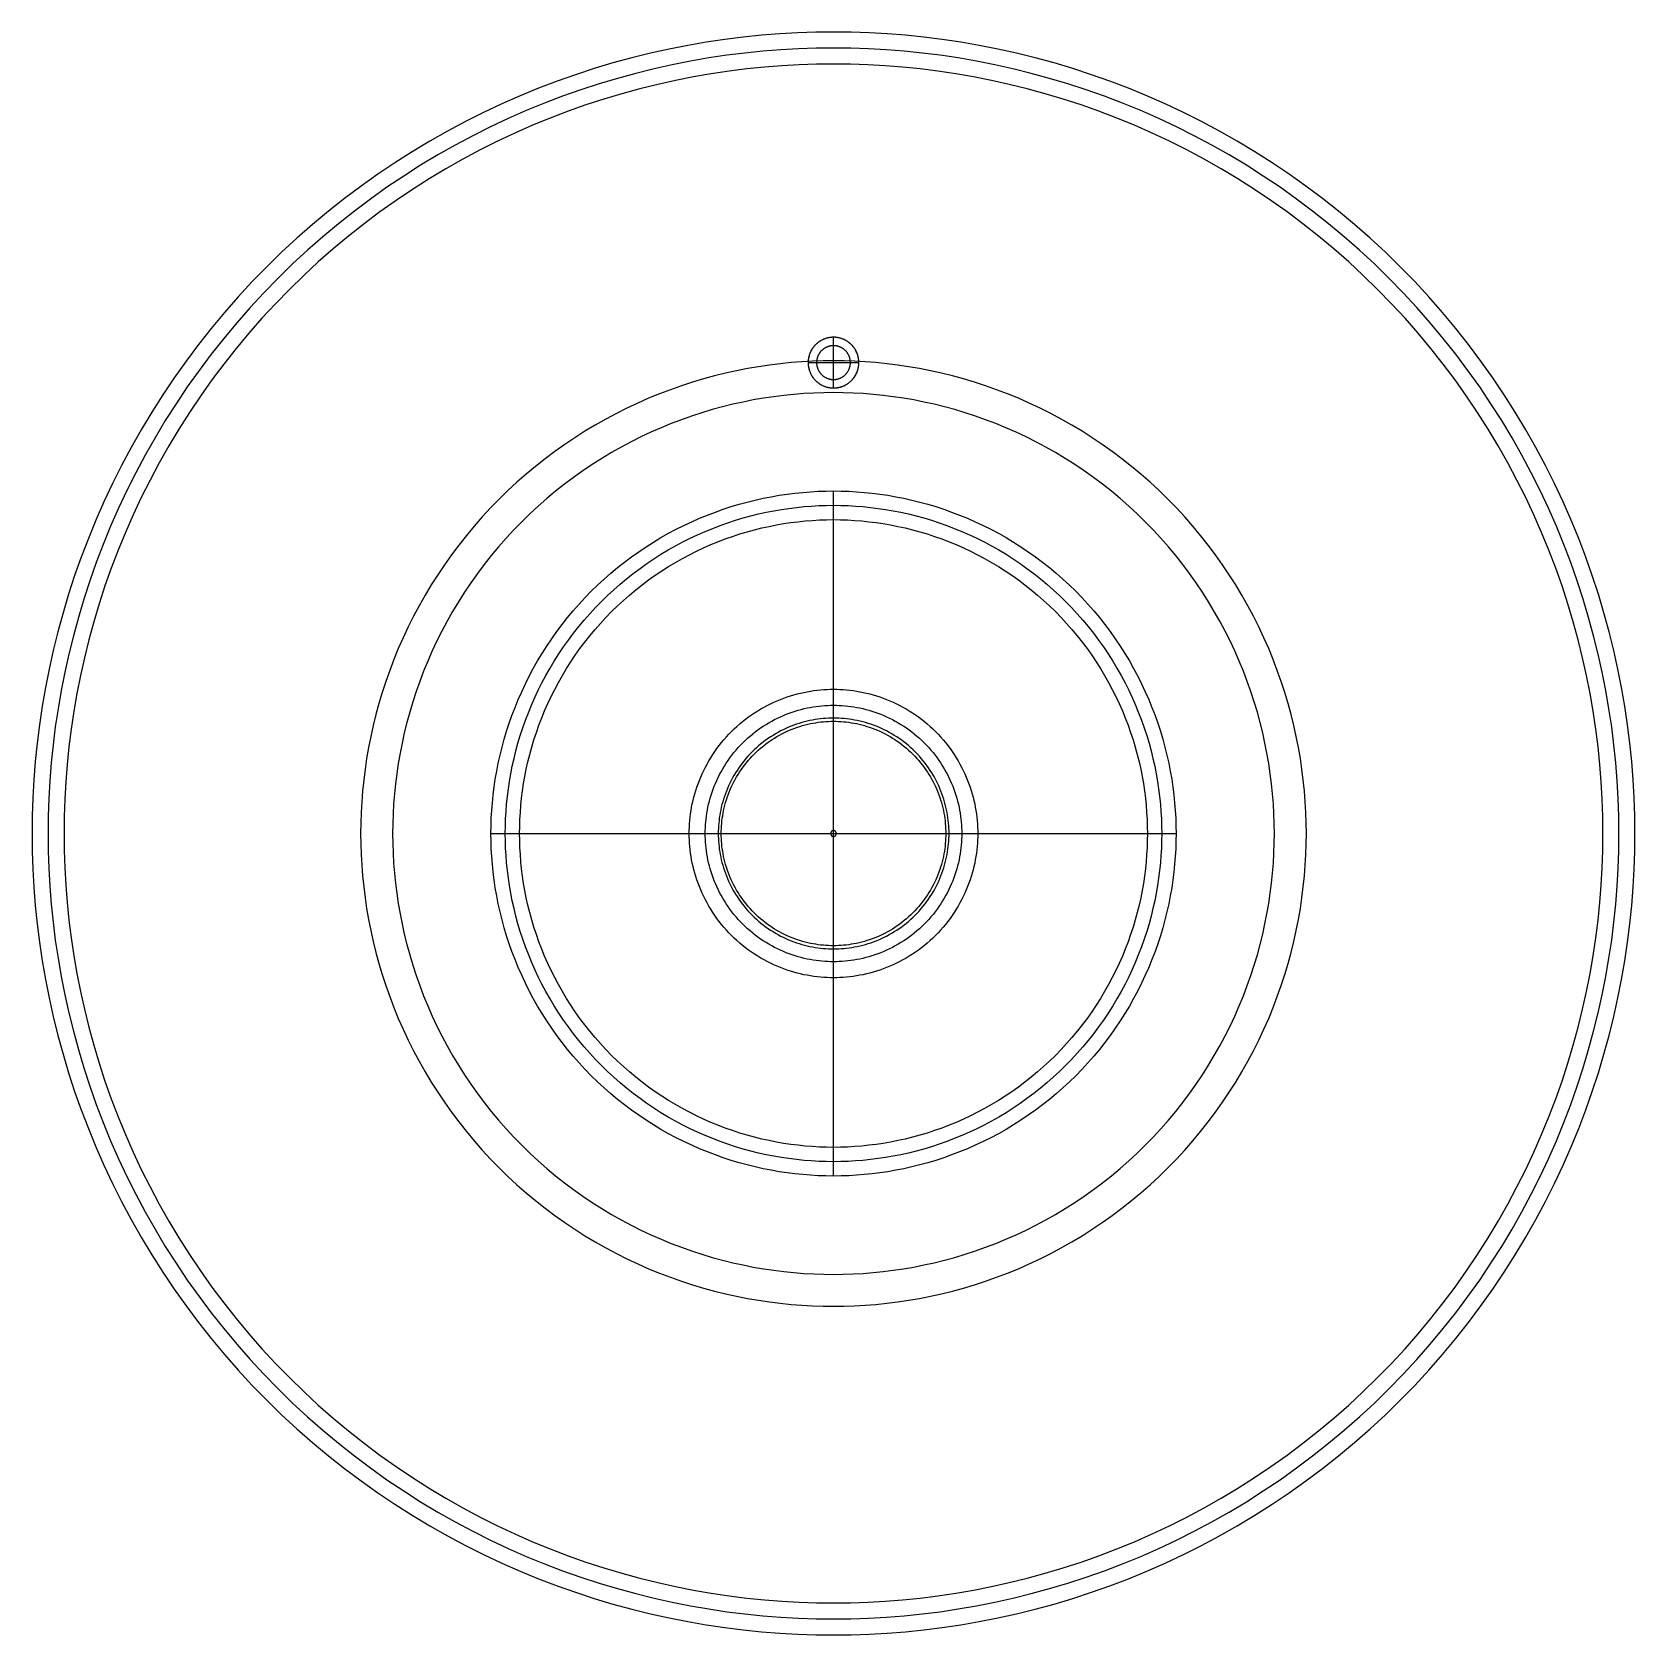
# Model space of a CAD drawing. Header units: millimetres. Extents: x -1787 to -1231, y 671 to 1227.
import ezdxf

# ---------------------------------------------------------------- set-up
doc = ezdxf.new("R2010")
doc.units = ezdxf.units.MM
doc.layers.add('EXTRUSIÓN', color=7, linetype='Continuous')

msp = doc.modelspace()

# ---------------------------------------------------------------- linework, layer by layer
at = {"layer": 'EXTRUSIÓN'}
for points in [[(-1231.19, 948.84), (-1231.26, 955), (-1231.47, 961.22), (-1231.82, 967.49), (-1232.32, 973.8), (-1232.96, 980.15), (-1233.76, 986.53), (-1234.72, 992.95), (-1235.83, 999.39), (-1237.11, 1005.85), (-1238.54, 1012.32), (-1240.15, 1018.8), (-1241.92, 1025.28), (-1243.86, 1031.76), (-1245.97, 1038.22), (-1248.25, 1044.67), (-1250.7, 1051.1), (-1253.32, 1057.49), (-1256.12, 1063.85), (-1259.09, 1070.17), (-1262.23, 1076.44), (-1265.54, 1082.64), (-1269.02, 1088.79), (-1272.67, 1094.86), (-1276.48, 1100.86), (-1280.45, 1106.77), (-1284.59, 1112.6), (-1288.88, 1118.32), (-1293.33, 1123.94), (-1297.92, 1129.46), (-1302.66, 1134.85), (-1307.54, 1140.13), (-1312.56, 1145.28), (-1317.71, 1150.3), (-1322.99, 1155.18), (-1328.39, 1159.92), (-1333.9, 1164.52), (-1339.53, 1168.97), (-1345.25, 1173.26), (-1351.07, 1177.39), (-1356.99, 1181.37), (-1362.98, 1185.18), (-1369.06, 1188.83), (-1375.2, 1192.31), (-1381.41, 1195.62), (-1387.68, 1198.76), (-1393.99, 1201.73), (-1400.35, 1204.52), (-1406.75, 1207.15), (-1413.17, 1209.6), (-1419.62, 1211.88), (-1426.09, 1213.99), (-1432.57, 1215.93), (-1439.05, 1217.7), (-1445.53, 1219.3), (-1452, 1220.74), (-1458.46, 1222.01), (-1464.9, 1223.13), (-1471.31, 1224.08), (-1477.7, 1224.88), (-1484.05, 1225.53), (-1490.36, 1226.03), (-1496.63, 1226.38), (-1502.84, 1226.58), (-1509.01, 1226.65), (-1515.18, 1226.58), (-1521.4, 1226.38), (-1527.66, 1226.03), (-1533.97, 1225.53), (-1540.32, 1224.88), (-1546.71, 1224.08), (-1553.12, 1223.13), (-1559.56, 1222.01), (-1566.02, 1220.74), (-1572.49, 1219.3), (-1578.97, 1217.7), (-1585.45, 1215.93), (-1591.93, 1213.99), (-1598.4, 1211.88), (-1604.85, 1209.6), (-1611.27, 1207.15), (-1617.67, 1204.52), (-1624.03, 1201.73), (-1630.35, 1198.76), (-1636.61, 1195.62), (-1642.82, 1192.31), (-1648.96, 1188.83), (-1655.04, 1185.18), (-1661.04, 1181.37), (-1666.95, 1177.39), (-1672.77, 1173.26), (-1678.5, 1168.97), (-1684.12, 1164.52), (-1689.63, 1159.92), (-1695.03, 1155.18), (-1700.31, 1150.3), (-1705.46, 1145.28), (-1710.48, 1140.13), (-1715.36, 1134.85), (-1720.1, 1129.46), (-1724.7, 1123.94), (-1729.14, 1118.32), (-1733.43, 1112.6), (-1737.57, 1106.77), (-1741.54, 1100.86), (-1745.35, 1094.86), (-1749, 1088.79), (-1752.48, 1082.64), (-1755.79, 1076.44), (-1758.93, 1070.17), (-1761.9, 1063.85), (-1764.7, 1057.49), (-1767.32, 1051.1), (-1769.77, 1044.67), (-1772.06, 1038.22), (-1774.16, 1031.76), (-1776.1, 1025.28), (-1777.87, 1018.8), (-1779.48, 1012.32), (-1780.92, 1005.85), (-1782.19, 999.39), (-1783.3, 992.95), (-1784.26, 986.53), (-1785.06, 980.15), (-1785.7, 973.8), (-1786.2, 967.49), (-1786.55, 961.22), (-1786.76, 955), (-1786.83, 948.84), (-1786.76, 942.67), (-1786.55, 936.45), (-1786.2, 930.18), (-1785.7, 923.87), (-1785.06, 917.52), (-1784.26, 911.14), (-1783.3, 904.72), (-1782.19, 898.28), (-1780.92, 891.82), (-1779.48, 885.35), (-1777.87, 878.87), (-1776.1, 872.39), (-1774.16, 865.91), (-1772.06, 859.45), (-1769.77, 853), (-1767.32, 846.57), (-1764.7, 840.18), (-1761.9, 833.82), (-1758.93, 827.5), (-1755.79, 821.24), (-1752.48, 815.03), (-1749, 808.88), (-1745.35, 802.81), (-1741.54, 796.81), (-1737.57, 790.9), (-1733.43, 785.08), (-1729.14, 779.35), (-1724.7, 773.73), (-1720.1, 768.21), (-1715.36, 762.82), (-1710.48, 757.54), (-1705.46, 752.39), (-1700.31, 747.37), (-1695.03, 742.49), (-1689.63, 737.75), (-1684.12, 733.15), (-1678.5, 728.71), (-1672.77, 724.41), (-1666.95, 720.28), (-1661.04, 716.3), (-1655.04, 712.49), (-1648.96, 708.84), (-1642.82, 705.36), (-1636.61, 702.05), (-1630.35, 698.91), (-1624.03, 695.95), (-1617.67, 693.15), (-1611.27, 690.52), (-1604.85, 688.07), (-1598.4, 685.79), (-1591.93, 683.68), (-1585.45, 681.74), (-1578.97, 679.97), (-1572.49, 678.37), (-1566.02, 676.93), (-1559.56, 675.66), (-1553.12, 674.54), (-1546.71, 673.59), (-1540.32, 672.79), (-1533.97, 672.14), (-1527.66, 671.64), (-1521.4, 671.29), (-1515.18, 671.09), (-1509.01, 671.02), (-1502.84, 671.09), (-1496.63, 671.29), (-1490.36, 671.64), (-1484.05, 672.14), (-1477.7, 672.79), (-1471.31, 673.59), (-1464.9, 674.54), (-1458.46, 675.66), (-1452, 676.93), (-1445.53, 678.37), (-1439.05, 679.97), (-1432.57, 681.74), (-1426.09, 683.68), (-1419.62, 685.79), (-1413.17, 688.07), (-1406.75, 690.52), (-1400.35, 693.15), (-1393.99, 695.95), (-1387.68, 698.91), (-1381.41, 702.05), (-1375.2, 705.36), (-1369.06, 708.84), (-1362.98, 712.49), (-1356.99, 716.3), (-1351.07, 720.28), (-1345.25, 724.41), (-1339.53, 728.71), (-1333.9, 733.15), (-1328.39, 737.75), (-1322.99, 742.49), (-1317.71, 747.37), (-1312.56, 752.39), (-1307.54, 757.54), (-1302.66, 762.82), (-1297.92, 768.21), (-1293.33, 773.73), (-1288.88, 779.35), (-1284.59, 785.08), (-1280.45, 790.9), (-1276.48, 796.81), (-1272.67, 802.81), (-1269.02, 808.88), (-1265.54, 815.03), (-1262.23, 821.24), (-1259.09, 827.5), (-1256.12, 833.82), (-1253.32, 840.18), (-1250.7, 846.57), (-1248.25, 853), (-1245.97, 859.45), (-1243.86, 865.91), (-1241.92, 872.39), (-1240.15, 878.87), (-1238.54, 885.35), (-1237.11, 891.82), (-1235.83, 898.28), (-1234.72, 904.72), (-1233.76, 911.14), (-1232.96, 917.52), (-1232.32, 923.87), (-1231.82, 930.18), (-1231.47, 936.45), (-1231.26, 942.67)], [(-1236.74, 948.84), (-1236.8, 954.88), (-1237.01, 960.97), (-1237.35, 967.12), (-1237.84, 973.3), (-1238.47, 979.52), (-1239.25, 985.78), (-1240.19, 992.07), (-1241.28, 998.38), (-1242.53, 1004.71), (-1243.94, 1011.05), (-1245.51, 1017.4), (-1247.25, 1023.75), (-1249.15, 1030.1), (-1251.21, 1036.44), (-1253.45, 1042.76), (-1255.85, 1049.06), (-1258.43, 1055.33), (-1261.17, 1061.56), (-1264.08, 1067.75), (-1267.15, 1073.89), (-1270.4, 1079.97), (-1273.81, 1086), (-1277.38, 1091.95), (-1281.12, 1097.83), (-1285.01, 1103.62), (-1289.07, 1109.33), (-1293.27, 1114.94), (-1297.63, 1120.45), (-1302.13, 1125.85), (-1306.78, 1131.14), (-1311.56, 1136.31), (-1316.48, 1141.36), (-1321.53, 1146.28), (-1326.7, 1151.07), (-1331.99, 1155.71), (-1337.4, 1160.22), (-1342.91, 1164.57), (-1348.52, 1168.78), (-1354.22, 1172.83), (-1360.02, 1176.73), (-1365.9, 1180.46), (-1371.85, 1184.04), (-1377.87, 1187.45), (-1383.96, 1190.69), (-1390.1, 1193.77), (-1396.29, 1196.68), (-1402.52, 1199.42), (-1408.79, 1201.99), (-1415.09, 1204.4), (-1421.41, 1206.63), (-1427.74, 1208.7), (-1434.09, 1210.6), (-1440.44, 1212.33), (-1446.79, 1213.91), (-1453.14, 1215.31), (-1459.47, 1216.56), (-1465.78, 1217.66), (-1472.06, 1218.59), (-1478.32, 1219.37), (-1484.55, 1220.01), (-1490.73, 1220.5), (-1496.87, 1220.84), (-1502.97, 1221.04), (-1509.01, 1221.11), (-1515.05, 1221.04), (-1521.15, 1220.84), (-1527.29, 1220.5), (-1533.48, 1220.01), (-1539.7, 1219.37), (-1545.96, 1218.59), (-1552.24, 1217.66), (-1558.55, 1216.56), (-1564.88, 1215.31), (-1571.23, 1213.91), (-1577.58, 1212.33), (-1583.93, 1210.6), (-1590.28, 1208.7), (-1596.61, 1206.63), (-1602.94, 1204.4), (-1609.23, 1201.99), (-1615.5, 1199.42), (-1621.73, 1196.68), (-1627.92, 1193.77), (-1634.06, 1190.69), (-1640.15, 1187.45), (-1646.17, 1184.04), (-1652.12, 1180.46), (-1658, 1176.73), (-1663.8, 1172.83), (-1669.5, 1168.78), (-1675.11, 1164.57), (-1680.62, 1160.22), (-1686.03, 1155.71), (-1691.32, 1151.07), (-1696.49, 1146.28), (-1701.54, 1141.36), (-1706.46, 1136.31), (-1711.24, 1131.14), (-1715.89, 1125.85), (-1720.39, 1120.45), (-1724.75, 1114.94), (-1728.95, 1109.33), (-1733.01, 1103.62), (-1736.9, 1097.83), (-1740.64, 1091.95), (-1744.21, 1086), (-1747.62, 1079.97), (-1750.87, 1073.89), (-1753.94, 1067.75), (-1756.85, 1061.56), (-1759.6, 1055.33), (-1762.17, 1049.06), (-1764.57, 1042.76), (-1766.81, 1036.44), (-1768.87, 1030.1), (-1770.77, 1023.75), (-1772.51, 1017.4), (-1774.08, 1011.05), (-1775.49, 1004.71), (-1776.74, 998.38), (-1777.83, 992.07), (-1778.77, 985.78), (-1779.55, 979.52), (-1780.18, 973.3), (-1780.67, 967.12), (-1781.01, 960.97), (-1781.22, 954.88), (-1781.28, 948.84), (-1781.22, 942.79), (-1781.01, 936.7), (-1780.67, 930.56), (-1780.18, 924.37), (-1779.55, 918.15), (-1778.77, 911.89), (-1777.83, 905.6), (-1776.74, 899.29), (-1775.49, 892.96), (-1774.08, 886.62), (-1772.51, 880.27), (-1770.77, 873.92), (-1768.87, 867.57), (-1766.81, 861.23), (-1764.57, 854.91), (-1762.17, 848.61), (-1759.6, 842.34), (-1756.85, 836.11), (-1753.94, 829.92), (-1750.87, 823.78), (-1747.62, 817.7), (-1744.21, 811.67), (-1740.64, 805.72), (-1736.9, 799.84), (-1733.01, 794.05), (-1728.95, 788.34), (-1724.75, 782.73), (-1720.39, 777.22), (-1715.89, 771.82), (-1711.24, 766.53), (-1706.46, 761.36), (-1701.54, 756.31), (-1696.49, 751.39), (-1691.32, 746.6), (-1686.03, 741.96), (-1680.62, 737.45), (-1675.11, 733.1), (-1669.5, 728.89), (-1663.8, 724.84), (-1658, 720.94), (-1652.12, 717.21), (-1646.17, 713.63), (-1640.15, 710.22), (-1634.06, 706.98), (-1627.92, 703.9), (-1621.73, 700.99), (-1615.5, 698.25), (-1609.23, 695.68), (-1602.94, 693.27), (-1596.61, 691.04), (-1590.28, 688.97), (-1583.93, 687.07), (-1577.58, 685.34), (-1571.23, 683.76), (-1564.88, 682.36), (-1558.55, 681.11), (-1552.24, 680.02), (-1545.96, 679.08), (-1539.7, 678.3), (-1533.48, 677.66), (-1527.29, 677.18), (-1521.15, 676.83), (-1515.05, 676.63), (-1509.01, 676.56), (-1502.97, 676.63), (-1496.87, 676.83), (-1490.73, 677.18), (-1484.55, 677.66), (-1478.32, 678.3), (-1472.06, 679.08), (-1465.78, 680.02), (-1459.47, 681.11), (-1453.14, 682.36), (-1446.79, 683.76), (-1440.44, 685.34), (-1434.09, 687.07), (-1427.74, 688.97), (-1421.41, 691.04), (-1415.09, 693.27), (-1408.79, 695.68), (-1402.52, 698.25), (-1396.29, 700.99), (-1390.1, 703.9), (-1383.96, 706.98), (-1377.87, 710.22), (-1371.85, 713.63), (-1365.9, 717.21), (-1360.02, 720.94), (-1354.22, 724.84), (-1348.52, 728.89), (-1342.91, 733.1), (-1337.4, 737.45), (-1331.99, 741.96), (-1326.7, 746.6), (-1321.53, 751.39), (-1316.48, 756.31), (-1311.56, 761.36), (-1306.78, 766.53), (-1302.13, 771.82), (-1297.63, 777.22), (-1293.27, 782.73), (-1289.07, 788.34), (-1285.01, 794.05), (-1281.12, 799.84), (-1277.38, 805.72), (-1273.81, 811.67), (-1270.4, 817.7), (-1267.15, 823.78), (-1264.08, 829.92), (-1261.17, 836.11), (-1258.43, 842.34), (-1255.85, 848.61), (-1253.45, 854.91), (-1251.21, 861.23), (-1249.15, 867.57), (-1247.25, 873.92), (-1245.51, 880.27), (-1243.94, 886.62), (-1242.53, 892.96), (-1241.28, 899.29), (-1240.19, 905.6), (-1239.25, 911.89), (-1238.47, 918.15), (-1237.84, 924.37), (-1237.35, 930.56), (-1237.01, 936.7), (-1236.8, 942.79)], [(-1242.28, 948.84), (-1242.35, 954.76), (-1242.54, 960.73), (-1242.88, 966.74), (-1243.36, 972.8), (-1243.98, 978.9), (-1244.75, 985.03), (-1245.66, 991.19), (-1246.73, 997.37), (-1247.96, 1003.57), (-1249.34, 1009.78), (-1250.88, 1016.01), (-1252.58, 1022.23), (-1254.44, 1028.45), (-1256.46, 1034.66), (-1258.65, 1040.85), (-1261.01, 1047.02), (-1263.53, 1053.16), (-1266.21, 1059.26), (-1269.06, 1065.33), (-1272.08, 1071.34), (-1275.26, 1077.3), (-1278.6, 1083.2), (-1282.1, 1089.04), (-1285.76, 1094.79), (-1289.57, 1100.47), (-1293.54, 1106.06), (-1297.67, 1111.56), (-1301.93, 1116.96), (-1306.35, 1122.25), (-1310.9, 1127.43), (-1315.58, 1132.5), (-1320.4, 1137.44), (-1325.35, 1142.26), (-1330.41, 1146.95), (-1335.6, 1151.5), (-1340.89, 1155.91), (-1346.29, 1160.18), (-1351.79, 1164.3), (-1357.38, 1168.27), (-1363.05, 1172.09), (-1368.81, 1175.75), (-1374.64, 1179.25), (-1380.54, 1182.59), (-1386.5, 1185.77), (-1392.52, 1188.78), (-1398.58, 1191.63), (-1404.69, 1194.32), (-1410.83, 1196.84), (-1417, 1199.19), (-1423.19, 1201.38), (-1429.4, 1203.41), (-1435.62, 1205.27), (-1441.84, 1206.97), (-1448.06, 1208.51), (-1454.27, 1209.89), (-1460.48, 1211.11), (-1466.66, 1212.18), (-1472.82, 1213.1), (-1478.95, 1213.87), (-1485.04, 1214.49), (-1491.1, 1214.96), (-1497.12, 1215.3), (-1503.09, 1215.5), (-1509.01, 1215.57), (-1514.93, 1215.5), (-1520.9, 1215.3), (-1526.92, 1214.96), (-1532.98, 1214.49), (-1539.07, 1213.87), (-1545.2, 1213.1), (-1551.36, 1212.18), (-1557.55, 1211.11), (-1563.75, 1209.89), (-1569.96, 1208.51), (-1576.18, 1206.97), (-1582.4, 1205.27), (-1588.62, 1203.41), (-1594.83, 1201.38), (-1601.02, 1199.19), (-1607.19, 1196.84), (-1613.33, 1194.32), (-1619.44, 1191.63), (-1625.5, 1188.78), (-1631.52, 1185.77), (-1637.48, 1182.59), (-1643.38, 1179.25), (-1649.21, 1175.75), (-1654.97, 1172.09), (-1660.65, 1168.27), (-1666.24, 1164.3), (-1671.73, 1160.18), (-1677.13, 1155.91), (-1682.42, 1151.5), (-1687.61, 1146.95), (-1692.67, 1142.26), (-1697.62, 1137.44), (-1702.44, 1132.5), (-1707.12, 1127.43), (-1711.68, 1122.25), (-1716.09, 1116.96), (-1720.36, 1111.56), (-1724.48, 1106.06), (-1728.45, 1100.47), (-1732.26, 1094.79), (-1735.92, 1089.04), (-1739.42, 1083.2), (-1742.77, 1077.3), (-1745.94, 1071.34), (-1748.96, 1065.33), (-1751.81, 1059.26), (-1754.49, 1053.16), (-1757.01, 1047.02), (-1759.37, 1040.85), (-1761.56, 1034.66), (-1763.58, 1028.45), (-1765.45, 1022.23), (-1767.15, 1016.01), (-1768.68, 1009.78), (-1770.06, 1003.57), (-1771.29, 997.37), (-1772.36, 991.19), (-1773.27, 985.03), (-1774.04, 978.9), (-1774.66, 972.8), (-1775.14, 966.74), (-1775.48, 960.73), (-1775.68, 954.76), (-1775.74, 948.84), (-1775.68, 942.91), (-1775.48, 936.94), (-1775.14, 930.93), (-1774.66, 924.87), (-1774.04, 918.77), (-1773.27, 912.64), (-1772.36, 906.48), (-1771.29, 900.3), (-1770.06, 894.1), (-1768.68, 887.89), (-1767.15, 881.66), (-1765.45, 875.44), (-1763.58, 869.22), (-1761.56, 863.01), (-1759.37, 856.82), (-1757.01, 850.65), (-1754.49, 844.51), (-1751.81, 838.41), (-1748.96, 832.34), (-1745.94, 826.33), (-1742.77, 820.37), (-1739.42, 814.47), (-1735.92, 808.64), (-1732.26, 802.88), (-1728.45, 797.2), (-1724.48, 791.61), (-1720.36, 786.11), (-1716.09, 780.72), (-1711.68, 775.42), (-1707.12, 770.24), (-1702.44, 765.17), (-1697.62, 760.23), (-1692.67, 755.41), (-1687.61, 750.72), (-1682.42, 746.17), (-1677.13, 741.76), (-1671.73, 737.49), (-1666.24, 733.37), (-1660.65, 729.4), (-1654.97, 725.58), (-1649.21, 721.92), (-1643.38, 718.42), (-1637.48, 715.08), (-1631.52, 711.9), (-1625.5, 708.89), (-1619.44, 706.04), (-1613.33, 703.35), (-1607.19, 700.83), (-1601.02, 698.48), (-1594.83, 696.29), (-1588.62, 694.26), (-1582.4, 692.4), (-1576.18, 690.7), (-1569.96, 689.16), (-1563.75, 687.78), (-1557.55, 686.56), (-1551.36, 685.49), (-1545.2, 684.57), (-1539.07, 683.8), (-1532.98, 683.18), (-1526.92, 682.71), (-1520.9, 682.37), (-1514.93, 682.17), (-1509.01, 682.1), (-1503.09, 682.17), (-1497.12, 682.37), (-1491.1, 682.71), (-1485.04, 683.18), (-1478.95, 683.8), (-1472.82, 684.57), (-1466.66, 685.49), (-1460.48, 686.56), (-1454.27, 687.78), (-1448.06, 689.16), (-1441.84, 690.7), (-1435.62, 692.4), (-1429.4, 694.26), (-1423.19, 696.29), (-1417, 698.48), (-1410.83, 700.83), (-1404.69, 703.35), (-1398.58, 706.04), (-1392.52, 708.89), (-1386.5, 711.9), (-1380.54, 715.08), (-1374.64, 718.42), (-1368.81, 721.92), (-1363.05, 725.58), (-1357.38, 729.4), (-1351.79, 733.37), (-1346.29, 737.49), (-1340.89, 741.76), (-1335.6, 746.17), (-1330.41, 750.72), (-1325.35, 755.41), (-1320.4, 760.23), (-1315.58, 765.17), (-1310.9, 770.24), (-1306.35, 775.42), (-1301.93, 780.72), (-1297.67, 786.11), (-1293.54, 791.61), (-1289.57, 797.2), (-1285.76, 802.88), (-1282.1, 808.64), (-1278.6, 814.47), (-1275.26, 820.37), (-1272.08, 826.33), (-1269.06, 832.34), (-1266.21, 838.41), (-1263.53, 844.51), (-1261.01, 850.65), (-1258.65, 856.82), (-1256.46, 863.01), (-1254.44, 869.22), (-1252.58, 875.44), (-1250.88, 881.66), (-1249.34, 887.89), (-1247.96, 894.1), (-1246.73, 900.3), (-1245.66, 906.48), (-1244.75, 912.64), (-1243.98, 918.77), (-1243.36, 924.87), (-1242.88, 930.93), (-1242.54, 936.94), (-1242.35, 942.91)], [(-1500.22, 1112.07), (-1500.22, 1112.26), (-1500.23, 1112.46), (-1500.24, 1112.66), (-1500.26, 1112.86), (-1500.28, 1113.06), (-1500.3, 1113.26), (-1500.33, 1113.46), (-1500.37, 1113.67), (-1500.41, 1113.87), (-1500.45, 1114.07), (-1500.5, 1114.28), (-1500.56, 1114.48), (-1500.62, 1114.69), (-1500.69, 1114.89), (-1500.76, 1115.1), (-1500.84, 1115.3), (-1500.92, 1115.5), (-1501.01, 1115.7), (-1501.1, 1115.9), (-1501.2, 1116.1), (-1501.31, 1116.3), (-1501.42, 1116.49), (-1501.53, 1116.69), (-1501.65, 1116.88), (-1501.78, 1117.06), (-1501.91, 1117.25), (-1502.05, 1117.43), (-1502.19, 1117.61), (-1502.33, 1117.78), (-1502.48, 1117.95), (-1502.64, 1118.12), (-1502.79, 1118.28), (-1502.96, 1118.44), (-1503.12, 1118.59), (-1503.3, 1118.74), (-1503.47, 1118.89), (-1503.65, 1119.03), (-1503.83, 1119.17), (-1504.01, 1119.3), (-1504.2, 1119.42), (-1504.39, 1119.54), (-1504.58, 1119.66), (-1504.78, 1119.77), (-1504.97, 1119.87), (-1505.17, 1119.97), (-1505.37, 1120.07), (-1505.57, 1120.16), (-1505.77, 1120.24), (-1505.98, 1120.32), (-1506.18, 1120.39), (-1506.39, 1120.46), (-1506.59, 1120.52), (-1506.8, 1120.57), (-1507, 1120.62), (-1507.21, 1120.67), (-1507.41, 1120.71), (-1507.61, 1120.74), (-1507.82, 1120.77), (-1508.02, 1120.8), (-1508.22, 1120.82), (-1508.42, 1120.84), (-1508.62, 1120.85), (-1508.82, 1120.85), (-1509.01, 1120.86), (-1509.21, 1120.85), (-1509.4, 1120.85), (-1509.6, 1120.84), (-1509.8, 1120.82), (-1510, 1120.8), (-1510.2, 1120.77), (-1510.41, 1120.74), (-1510.61, 1120.71), (-1510.81, 1120.67), (-1511.02, 1120.62), (-1511.22, 1120.57), (-1511.43, 1120.52), (-1511.63, 1120.46), (-1511.84, 1120.39), (-1512.04, 1120.32), (-1512.25, 1120.24), (-1512.45, 1120.16), (-1512.65, 1120.07), (-1512.85, 1119.97), (-1513.05, 1119.87), (-1513.24, 1119.77), (-1513.44, 1119.66), (-1513.63, 1119.54), (-1513.82, 1119.42), (-1514.01, 1119.3), (-1514.19, 1119.17), (-1514.37, 1119.03), (-1514.55, 1118.89), (-1514.73, 1118.74), (-1514.9, 1118.59), (-1515.06, 1118.44), (-1515.23, 1118.28), (-1515.39, 1118.12), (-1515.54, 1117.95), (-1515.69, 1117.78), (-1515.83, 1117.61), (-1515.98, 1117.43), (-1516.11, 1117.25), (-1516.24, 1117.06), (-1516.37, 1116.88), (-1516.49, 1116.69), (-1516.6, 1116.49), (-1516.71, 1116.3), (-1516.82, 1116.1), (-1516.92, 1115.9), (-1517.01, 1115.7), (-1517.1, 1115.5), (-1517.18, 1115.3), (-1517.26, 1115.1), (-1517.33, 1114.89), (-1517.4, 1114.69), (-1517.46, 1114.48), (-1517.52, 1114.28), (-1517.57, 1114.07), (-1517.61, 1113.87), (-1517.65, 1113.67), (-1517.69, 1113.46), (-1517.72, 1113.26), (-1517.74, 1113.06), (-1517.77, 1112.86), (-1517.78, 1112.66), (-1517.79, 1112.46), (-1517.8, 1112.26), (-1517.8, 1112.07), (-1517.8, 1111.87), (-1517.79, 1111.67), (-1517.78, 1111.48), (-1517.77, 1111.28), (-1517.74, 1111.07), (-1517.72, 1110.87), (-1517.69, 1110.67), (-1517.65, 1110.47), (-1517.61, 1110.26), (-1517.57, 1110.06), (-1517.52, 1109.85), (-1517.46, 1109.65), (-1517.4, 1109.44), (-1517.33, 1109.24), (-1517.26, 1109.03), (-1517.18, 1108.83), (-1517.1, 1108.63), (-1517.01, 1108.43), (-1516.92, 1108.23), (-1516.82, 1108.03), (-1516.71, 1107.83), (-1516.6, 1107.64), (-1516.49, 1107.45), (-1516.37, 1107.26), (-1516.24, 1107.07), (-1516.11, 1106.88), (-1515.98, 1106.7), (-1515.83, 1106.53), (-1515.69, 1106.35), (-1515.54, 1106.18), (-1515.39, 1106.01), (-1515.23, 1105.85), (-1515.06, 1105.69), (-1514.9, 1105.54), (-1514.73, 1105.39), (-1514.55, 1105.24), (-1514.37, 1105.1), (-1514.19, 1104.96), (-1514.01, 1104.83), (-1513.82, 1104.71), (-1513.63, 1104.59), (-1513.44, 1104.47), (-1513.24, 1104.36), (-1513.05, 1104.26), (-1512.85, 1104.16), (-1512.65, 1104.06), (-1512.45, 1103.98), (-1512.25, 1103.89), (-1512.04, 1103.81), (-1511.84, 1103.74), (-1511.63, 1103.68), (-1511.43, 1103.61), (-1511.22, 1103.56), (-1511.02, 1103.51), (-1510.81, 1103.46), (-1510.61, 1103.42), (-1510.41, 1103.39), (-1510.2, 1103.36), (-1510, 1103.33), (-1509.8, 1103.31), (-1509.6, 1103.3), (-1509.4, 1103.28), (-1509.21, 1103.28), (-1509.01, 1103.28), (-1508.82, 1103.28), (-1508.62, 1103.28), (-1508.42, 1103.3), (-1508.22, 1103.31), (-1508.02, 1103.33), (-1507.82, 1103.36), (-1507.61, 1103.39), (-1507.41, 1103.42), (-1507.21, 1103.46), (-1507, 1103.51), (-1506.8, 1103.56), (-1506.59, 1103.61), (-1506.39, 1103.68), (-1506.18, 1103.74), (-1505.98, 1103.81), (-1505.77, 1103.89), (-1505.57, 1103.98), (-1505.37, 1104.06), (-1505.17, 1104.16), (-1504.97, 1104.26), (-1504.78, 1104.36), (-1504.58, 1104.47), (-1504.39, 1104.59), (-1504.2, 1104.71), (-1504.01, 1104.83), (-1503.83, 1104.96), (-1503.65, 1105.1), (-1503.47, 1105.24), (-1503.3, 1105.39), (-1503.12, 1105.54), (-1502.96, 1105.69), (-1502.79, 1105.85), (-1502.64, 1106.01), (-1502.48, 1106.18), (-1502.33, 1106.35), (-1502.19, 1106.53), (-1502.05, 1106.7), (-1501.91, 1106.88), (-1501.78, 1107.07), (-1501.65, 1107.26), (-1501.53, 1107.45), (-1501.42, 1107.64), (-1501.31, 1107.83), (-1501.2, 1108.03), (-1501.1, 1108.23), (-1501.01, 1108.43), (-1500.92, 1108.63), (-1500.84, 1108.83), (-1500.76, 1109.03), (-1500.69, 1109.24), (-1500.62, 1109.44), (-1500.56, 1109.65), (-1500.5, 1109.85), (-1500.45, 1110.06), (-1500.41, 1110.26), (-1500.37, 1110.47), (-1500.33, 1110.67), (-1500.3, 1110.87), (-1500.28, 1111.07), (-1500.26, 1111.28), (-1500.24, 1111.48), (-1500.23, 1111.67), (-1500.22, 1111.87)], [(-1500.22, 1112.07), (-1500.22, 1112.26), (-1500.23, 1112.46), (-1500.24, 1112.66), (-1500.26, 1112.86), (-1500.28, 1113.06), (-1500.3, 1113.26), (-1500.33, 1113.46), (-1500.37, 1113.67), (-1500.41, 1113.87), (-1500.45, 1114.07), (-1500.5, 1114.28), (-1500.56, 1114.48), (-1500.62, 1114.69), (-1500.69, 1114.89), (-1500.76, 1115.1), (-1500.84, 1115.3), (-1500.92, 1115.5), (-1501.01, 1115.7), (-1501.1, 1115.9), (-1501.2, 1116.1), (-1501.31, 1116.3), (-1501.42, 1116.49), (-1501.53, 1116.69), (-1501.65, 1116.88), (-1501.78, 1117.06), (-1501.91, 1117.25), (-1502.05, 1117.43), (-1502.19, 1117.61), (-1502.33, 1117.78), (-1502.48, 1117.95), (-1502.64, 1118.12), (-1502.79, 1118.28), (-1502.96, 1118.44), (-1503.12, 1118.59), (-1503.3, 1118.74), (-1503.47, 1118.89), (-1503.65, 1119.03), (-1503.83, 1119.17), (-1504.01, 1119.3), (-1504.2, 1119.42), (-1504.39, 1119.54), (-1504.58, 1119.66), (-1504.78, 1119.77), (-1504.97, 1119.87), (-1505.17, 1119.97), (-1505.37, 1120.07), (-1505.57, 1120.16), (-1505.77, 1120.24), (-1505.98, 1120.32), (-1506.18, 1120.39), (-1506.39, 1120.46), (-1506.59, 1120.52), (-1506.8, 1120.57), (-1507, 1120.62), (-1507.21, 1120.67), (-1507.41, 1120.71), (-1507.61, 1120.74), (-1507.82, 1120.77), (-1508.02, 1120.8), (-1508.22, 1120.82), (-1508.42, 1120.84), (-1508.62, 1120.85), (-1508.82, 1120.85), (-1509.01, 1120.86), (-1509.21, 1120.85), (-1509.4, 1120.85), (-1509.6, 1120.84), (-1509.8, 1120.82), (-1510, 1120.8), (-1510.2, 1120.77), (-1510.41, 1120.74), (-1510.61, 1120.71), (-1510.81, 1120.67), (-1511.02, 1120.62), (-1511.22, 1120.57), (-1511.43, 1120.52), (-1511.63, 1120.46), (-1511.84, 1120.39), (-1512.04, 1120.32), (-1512.25, 1120.24), (-1512.45, 1120.16), (-1512.65, 1120.07), (-1512.85, 1119.97), (-1513.05, 1119.87), (-1513.24, 1119.77), (-1513.44, 1119.66), (-1513.63, 1119.54), (-1513.82, 1119.42), (-1514.01, 1119.3), (-1514.19, 1119.17), (-1514.37, 1119.03), (-1514.55, 1118.89), (-1514.73, 1118.74), (-1514.9, 1118.59), (-1515.06, 1118.44), (-1515.23, 1118.28), (-1515.39, 1118.12), (-1515.54, 1117.95), (-1515.69, 1117.78), (-1515.83, 1117.61), (-1515.98, 1117.43), (-1516.11, 1117.25), (-1516.24, 1117.06), (-1516.37, 1116.88), (-1516.49, 1116.69), (-1516.6, 1116.49), (-1516.71, 1116.3), (-1516.82, 1116.1), (-1516.92, 1115.9), (-1517.01, 1115.7), (-1517.1, 1115.5), (-1517.18, 1115.3), (-1517.26, 1115.1), (-1517.33, 1114.89), (-1517.4, 1114.69), (-1517.46, 1114.48), (-1517.52, 1114.28), (-1517.57, 1114.07), (-1517.61, 1113.87), (-1517.65, 1113.67), (-1517.69, 1113.46), (-1517.72, 1113.26), (-1517.74, 1113.06), (-1517.77, 1112.86), (-1517.78, 1112.66), (-1517.79, 1112.46), (-1517.8, 1112.26), (-1517.8, 1112.07), (-1517.8, 1111.87), (-1517.79, 1111.67), (-1517.78, 1111.48), (-1517.77, 1111.28), (-1517.74, 1111.07), (-1517.72, 1110.87), (-1517.69, 1110.67), (-1517.65, 1110.47), (-1517.61, 1110.26), (-1517.57, 1110.06), (-1517.52, 1109.85), (-1517.46, 1109.65), (-1517.4, 1109.44), (-1517.33, 1109.24), (-1517.26, 1109.03), (-1517.18, 1108.83), (-1517.1, 1108.63), (-1517.01, 1108.43), (-1516.92, 1108.23), (-1516.82, 1108.03), (-1516.71, 1107.83), (-1516.6, 1107.64), (-1516.49, 1107.45), (-1516.37, 1107.26), (-1516.24, 1107.07), (-1516.11, 1106.88), (-1515.98, 1106.7), (-1515.83, 1106.53), (-1515.69, 1106.35), (-1515.54, 1106.18), (-1515.39, 1106.01), (-1515.23, 1105.85), (-1515.06, 1105.69), (-1514.9, 1105.54), (-1514.73, 1105.39), (-1514.55, 1105.24), (-1514.37, 1105.1), (-1514.19, 1104.96), (-1514.01, 1104.83), (-1513.82, 1104.71), (-1513.63, 1104.59), (-1513.44, 1104.47), (-1513.24, 1104.36), (-1513.05, 1104.26), (-1512.85, 1104.16), (-1512.65, 1104.06), (-1512.45, 1103.98), (-1512.25, 1103.89), (-1512.04, 1103.81), (-1511.84, 1103.74), (-1511.63, 1103.68), (-1511.43, 1103.61), (-1511.22, 1103.56), (-1511.02, 1103.51), (-1510.81, 1103.46), (-1510.61, 1103.42), (-1510.41, 1103.39), (-1510.2, 1103.36), (-1510, 1103.33), (-1509.8, 1103.31), (-1509.6, 1103.3), (-1509.4, 1103.28), (-1509.21, 1103.28), (-1509.01, 1103.28), (-1508.82, 1103.28), (-1508.62, 1103.28), (-1508.42, 1103.3), (-1508.22, 1103.31), (-1508.02, 1103.33), (-1507.82, 1103.36), (-1507.61, 1103.39), (-1507.41, 1103.42), (-1507.21, 1103.46), (-1507, 1103.51), (-1506.8, 1103.56), (-1506.59, 1103.61), (-1506.39, 1103.68), (-1506.18, 1103.74), (-1505.98, 1103.81), (-1505.77, 1103.89), (-1505.57, 1103.98), (-1505.37, 1104.06), (-1505.17, 1104.16), (-1504.97, 1104.26), (-1504.78, 1104.36), (-1504.58, 1104.47), (-1504.39, 1104.59), (-1504.2, 1104.71), (-1504.01, 1104.83), (-1503.83, 1104.96), (-1503.65, 1105.1), (-1503.47, 1105.24), (-1503.3, 1105.39), (-1503.12, 1105.54), (-1502.96, 1105.69), (-1502.79, 1105.85), (-1502.64, 1106.01), (-1502.48, 1106.18), (-1502.33, 1106.35), (-1502.19, 1106.53), (-1502.05, 1106.7), (-1501.91, 1106.88), (-1501.78, 1107.07), (-1501.65, 1107.26), (-1501.53, 1107.45), (-1501.42, 1107.64), (-1501.31, 1107.83), (-1501.2, 1108.03), (-1501.1, 1108.23), (-1501.01, 1108.43), (-1500.92, 1108.63), (-1500.84, 1108.83), (-1500.76, 1109.03), (-1500.69, 1109.24), (-1500.62, 1109.44), (-1500.56, 1109.65), (-1500.5, 1109.85), (-1500.45, 1110.06), (-1500.41, 1110.26), (-1500.37, 1110.47), (-1500.33, 1110.67), (-1500.3, 1110.87), (-1500.28, 1111.07), (-1500.26, 1111.28), (-1500.24, 1111.48), (-1500.23, 1111.67), (-1500.22, 1111.87)], [(-1500.22, 1112.07), (-1500.22, 1112.26), (-1500.23, 1112.46), (-1500.24, 1112.66), (-1500.26, 1112.86), (-1500.28, 1113.06), (-1500.3, 1113.26), (-1500.33, 1113.46), (-1500.37, 1113.67), (-1500.41, 1113.87), (-1500.45, 1114.07), (-1500.5, 1114.28), (-1500.56, 1114.48), (-1500.62, 1114.69), (-1500.69, 1114.89), (-1500.76, 1115.1), (-1500.84, 1115.3), (-1500.92, 1115.5), (-1501.01, 1115.7), (-1501.1, 1115.9), (-1501.2, 1116.1), (-1501.31, 1116.3), (-1501.42, 1116.49), (-1501.53, 1116.69), (-1501.65, 1116.88), (-1501.78, 1117.06), (-1501.91, 1117.25), (-1502.05, 1117.43), (-1502.19, 1117.61), (-1502.33, 1117.78), (-1502.48, 1117.95), (-1502.64, 1118.12), (-1502.79, 1118.28), (-1502.96, 1118.44), (-1503.12, 1118.59), (-1503.3, 1118.74), (-1503.47, 1118.89), (-1503.65, 1119.03), (-1503.83, 1119.17), (-1504.01, 1119.3), (-1504.2, 1119.42), (-1504.39, 1119.54), (-1504.58, 1119.66), (-1504.78, 1119.77), (-1504.97, 1119.87), (-1505.17, 1119.97), (-1505.37, 1120.07), (-1505.57, 1120.16), (-1505.77, 1120.24), (-1505.98, 1120.32), (-1506.18, 1120.39), (-1506.39, 1120.46), (-1506.59, 1120.52), (-1506.8, 1120.57), (-1507, 1120.62), (-1507.21, 1120.67), (-1507.41, 1120.71), (-1507.61, 1120.74), (-1507.82, 1120.77), (-1508.02, 1120.8), (-1508.22, 1120.82), (-1508.42, 1120.84), (-1508.62, 1120.85), (-1508.82, 1120.85), (-1509.01, 1120.86), (-1509.21, 1120.85), (-1509.4, 1120.85), (-1509.6, 1120.84), (-1509.8, 1120.82), (-1510, 1120.8), (-1510.2, 1120.77), (-1510.41, 1120.74), (-1510.61, 1120.71), (-1510.81, 1120.67), (-1511.02, 1120.62), (-1511.22, 1120.57), (-1511.43, 1120.52), (-1511.63, 1120.46), (-1511.84, 1120.39), (-1512.04, 1120.32), (-1512.25, 1120.24), (-1512.45, 1120.16), (-1512.65, 1120.07), (-1512.85, 1119.97), (-1513.05, 1119.87), (-1513.24, 1119.77), (-1513.44, 1119.66), (-1513.63, 1119.54), (-1513.82, 1119.42), (-1514.01, 1119.3), (-1514.19, 1119.17), (-1514.37, 1119.03), (-1514.55, 1118.89), (-1514.73, 1118.74), (-1514.9, 1118.59), (-1515.06, 1118.44), (-1515.23, 1118.28), (-1515.39, 1118.12), (-1515.54, 1117.95), (-1515.69, 1117.78), (-1515.83, 1117.61), (-1515.98, 1117.43), (-1516.11, 1117.25), (-1516.24, 1117.06), (-1516.37, 1116.88), (-1516.49, 1116.69), (-1516.6, 1116.49), (-1516.71, 1116.3), (-1516.82, 1116.1), (-1516.92, 1115.9), (-1517.01, 1115.7), (-1517.1, 1115.5), (-1517.18, 1115.3), (-1517.26, 1115.1), (-1517.33, 1114.89), (-1517.4, 1114.69), (-1517.46, 1114.48), (-1517.52, 1114.28), (-1517.57, 1114.07), (-1517.61, 1113.87), (-1517.65, 1113.67), (-1517.69, 1113.46), (-1517.72, 1113.26), (-1517.74, 1113.06), (-1517.77, 1112.86), (-1517.78, 1112.66), (-1517.79, 1112.46), (-1517.8, 1112.26), (-1517.8, 1112.07), (-1517.8, 1111.87), (-1517.79, 1111.67), (-1517.78, 1111.48), (-1517.77, 1111.28), (-1517.74, 1111.07), (-1517.72, 1110.87), (-1517.69, 1110.67), (-1517.65, 1110.47), (-1517.61, 1110.26), (-1517.57, 1110.06), (-1517.52, 1109.85), (-1517.46, 1109.65), (-1517.4, 1109.44), (-1517.33, 1109.24), (-1517.26, 1109.03), (-1517.18, 1108.83), (-1517.1, 1108.63), (-1517.01, 1108.43), (-1516.92, 1108.23), (-1516.82, 1108.03), (-1516.71, 1107.83), (-1516.6, 1107.64), (-1516.49, 1107.45), (-1516.37, 1107.26), (-1516.24, 1107.07), (-1516.11, 1106.88), (-1515.98, 1106.7), (-1515.83, 1106.53), (-1515.69, 1106.35), (-1515.54, 1106.18), (-1515.39, 1106.01), (-1515.23, 1105.85), (-1515.06, 1105.69), (-1514.9, 1105.54), (-1514.73, 1105.39), (-1514.55, 1105.24), (-1514.37, 1105.1), (-1514.19, 1104.96), (-1514.01, 1104.83), (-1513.82, 1104.71), (-1513.63, 1104.59), (-1513.44, 1104.47), (-1513.24, 1104.36), (-1513.05, 1104.26), (-1512.85, 1104.16), (-1512.65, 1104.06), (-1512.45, 1103.98), (-1512.25, 1103.89), (-1512.04, 1103.81), (-1511.84, 1103.74), (-1511.63, 1103.68), (-1511.43, 1103.61), (-1511.22, 1103.56), (-1511.02, 1103.51), (-1510.81, 1103.46), (-1510.61, 1103.42), (-1510.41, 1103.39), (-1510.2, 1103.36), (-1510, 1103.33), (-1509.8, 1103.31), (-1509.6, 1103.3), (-1509.4, 1103.28), (-1509.21, 1103.28), (-1509.01, 1103.28), (-1508.82, 1103.28), (-1508.62, 1103.28), (-1508.42, 1103.3), (-1508.22, 1103.31), (-1508.02, 1103.33), (-1507.82, 1103.36), (-1507.61, 1103.39), (-1507.41, 1103.42), (-1507.21, 1103.46), (-1507, 1103.51), (-1506.8, 1103.56), (-1506.59, 1103.61), (-1506.39, 1103.68), (-1506.18, 1103.74), (-1505.98, 1103.81), (-1505.77, 1103.89), (-1505.57, 1103.98), (-1505.37, 1104.06), (-1505.17, 1104.16), (-1504.97, 1104.26), (-1504.78, 1104.36), (-1504.58, 1104.47), (-1504.39, 1104.59), (-1504.2, 1104.71), (-1504.01, 1104.83), (-1503.83, 1104.96), (-1503.65, 1105.1), (-1503.47, 1105.24), (-1503.3, 1105.39), (-1503.12, 1105.54), (-1502.96, 1105.69), (-1502.79, 1105.85), (-1502.64, 1106.01), (-1502.48, 1106.18), (-1502.33, 1106.35), (-1502.19, 1106.53), (-1502.05, 1106.7), (-1501.91, 1106.88), (-1501.78, 1107.07), (-1501.65, 1107.26), (-1501.53, 1107.45), (-1501.42, 1107.64), (-1501.31, 1107.83), (-1501.2, 1108.03), (-1501.1, 1108.23), (-1501.01, 1108.43), (-1500.92, 1108.63), (-1500.84, 1108.83), (-1500.76, 1109.03), (-1500.69, 1109.24), (-1500.62, 1109.44), (-1500.56, 1109.65), (-1500.5, 1109.85), (-1500.45, 1110.06), (-1500.41, 1110.26), (-1500.37, 1110.47), (-1500.33, 1110.67), (-1500.3, 1110.87), (-1500.28, 1111.07), (-1500.26, 1111.28), (-1500.24, 1111.48), (-1500.23, 1111.67), (-1500.22, 1111.87)], [(-1500.22, 1112.07), (-1500.23, 1112.37), (-1500.24, 1112.68), (-1500.27, 1112.98), (-1500.3, 1113.28), (-1500.35, 1113.58), (-1500.41, 1113.88), (-1500.48, 1114.18), (-1500.56, 1114.48), (-1500.65, 1114.77), (-1500.74, 1115.06), (-1500.85, 1115.34), (-1500.97, 1115.62), (-1501.1, 1115.9), (-1501.24, 1116.17), (-1501.39, 1116.44), (-1501.54, 1116.7), (-1501.71, 1116.96), (-1501.88, 1117.21), (-1502.06, 1117.45), (-1502.26, 1117.69), (-1502.45, 1117.92), (-1502.66, 1118.14), (-1502.88, 1118.36), (-1503.1, 1118.57), (-1503.33, 1118.77), (-1503.56, 1118.97), (-1503.81, 1119.15), (-1504.06, 1119.33), (-1504.31, 1119.49), (-1504.57, 1119.65), (-1504.84, 1119.8), (-1505.11, 1119.94), (-1505.38, 1120.07), (-1505.66, 1120.19), (-1505.95, 1120.31), (-1506.24, 1120.41), (-1506.53, 1120.5), (-1506.82, 1120.58), (-1507.12, 1120.65), (-1507.42, 1120.71), (-1507.72, 1120.76), (-1508.02, 1120.8), (-1508.32, 1120.83), (-1508.63, 1120.85), (-1508.93, 1120.86), (-1509.24, 1120.85), (-1509.54, 1120.84), (-1509.85, 1120.82), (-1510.15, 1120.78), (-1510.45, 1120.74), (-1510.75, 1120.68), (-1511.05, 1120.62), (-1511.35, 1120.54), (-1511.64, 1120.45), (-1511.93, 1120.36), (-1512.22, 1120.25), (-1512.5, 1120.13), (-1512.78, 1120.01), (-1513.05, 1119.87), (-1513.32, 1119.73), (-1513.58, 1119.57), (-1513.84, 1119.41), (-1514.09, 1119.24), (-1514.34, 1119.06), (-1514.58, 1118.87), (-1514.81, 1118.67), (-1515.03, 1118.47), (-1515.25, 1118.25), (-1515.46, 1118.03), (-1515.67, 1117.81), (-1515.86, 1117.57), (-1516.05, 1117.33), (-1516.23, 1117.08), (-1516.4, 1116.83), (-1516.56, 1116.57), (-1516.71, 1116.31), (-1516.85, 1116.04), (-1516.99, 1115.76), (-1517.11, 1115.48), (-1517.22, 1115.2), (-1517.33, 1114.91), (-1517.42, 1114.62), (-1517.5, 1114.33), (-1517.58, 1114.03), (-1517.64, 1113.73), (-1517.69, 1113.43), (-1517.74, 1113.13), (-1517.77, 1112.83), (-1517.79, 1112.52), (-1517.8, 1112.22), (-1517.8, 1111.91), (-1517.79, 1111.61), (-1517.77, 1111.3), (-1517.74, 1111), (-1517.69, 1110.7), (-1517.64, 1110.4), (-1517.58, 1110.1), (-1517.5, 1109.8), (-1517.42, 1109.51), (-1517.33, 1109.22), (-1517.22, 1108.93), (-1517.11, 1108.65), (-1516.99, 1108.37), (-1516.85, 1108.1), (-1516.71, 1107.83), (-1516.56, 1107.56), (-1516.4, 1107.3), (-1516.23, 1107.05), (-1516.05, 1106.8), (-1515.86, 1106.56), (-1515.67, 1106.32), (-1515.46, 1106.1), (-1515.25, 1105.88), (-1515.03, 1105.66), (-1514.81, 1105.46), (-1514.58, 1105.26), (-1514.34, 1105.07), (-1514.09, 1104.89), (-1513.84, 1104.72), (-1513.58, 1104.56), (-1513.32, 1104.4), (-1513.05, 1104.26), (-1512.78, 1104.12), (-1512.5, 1104), (-1512.22, 1103.88), (-1511.93, 1103.77), (-1511.64, 1103.68), (-1511.35, 1103.59), (-1511.05, 1103.52), (-1510.75, 1103.45), (-1510.45, 1103.39), (-1510.15, 1103.35), (-1509.85, 1103.32), (-1509.54, 1103.29), (-1509.24, 1103.28), (-1508.93, 1103.28), (-1508.63, 1103.28), (-1508.32, 1103.3), (-1508.02, 1103.33), (-1507.72, 1103.37), (-1507.42, 1103.42), (-1507.12, 1103.48), (-1506.82, 1103.55), (-1506.53, 1103.63), (-1506.24, 1103.72), (-1505.95, 1103.83), (-1505.66, 1103.94), (-1505.38, 1104.06), (-1505.11, 1104.19), (-1504.84, 1104.33), (-1504.57, 1104.48), (-1504.31, 1104.64), (-1504.06, 1104.8), (-1503.81, 1104.98), (-1503.56, 1105.17), (-1503.33, 1105.36), (-1503.1, 1105.56), (-1502.88, 1105.77), (-1502.66, 1105.99), (-1502.45, 1106.21), (-1502.26, 1106.44), (-1502.06, 1106.68), (-1501.88, 1106.92), (-1501.71, 1107.17), (-1501.54, 1107.43), (-1501.39, 1107.69), (-1501.24, 1107.96), (-1501.1, 1108.23), (-1500.97, 1108.51), (-1500.85, 1108.79), (-1500.74, 1109.08), (-1500.65, 1109.36), (-1500.56, 1109.66), (-1500.48, 1109.95), (-1500.41, 1110.25), (-1500.35, 1110.55), (-1500.3, 1110.85), (-1500.27, 1111.15), (-1500.24, 1111.46), (-1500.23, 1111.76)], [(-1503.15, 1112.07), (-1503.15, 1112.2), (-1503.16, 1112.33), (-1503.16, 1112.46), (-1503.17, 1112.59), (-1503.19, 1112.73), (-1503.2, 1112.86), (-1503.22, 1113), (-1503.25, 1113.13), (-1503.28, 1113.27), (-1503.31, 1113.4), (-1503.34, 1113.54), (-1503.38, 1113.68), (-1503.42, 1113.81), (-1503.46, 1113.95), (-1503.51, 1114.09), (-1503.56, 1114.22), (-1503.62, 1114.36), (-1503.68, 1114.49), (-1503.74, 1114.62), (-1503.81, 1114.76), (-1503.87, 1114.89), (-1503.95, 1115.02), (-1504.03, 1115.15), (-1504.11, 1115.27), (-1504.19, 1115.4), (-1504.28, 1115.52), (-1504.37, 1115.64), (-1504.46, 1115.76), (-1504.56, 1115.88), (-1504.66, 1115.99), (-1504.76, 1116.1), (-1504.87, 1116.21), (-1504.98, 1116.32), (-1505.09, 1116.42), (-1505.2, 1116.52), (-1505.32, 1116.62), (-1505.44, 1116.71), (-1505.56, 1116.8), (-1505.68, 1116.89), (-1505.8, 1116.97), (-1505.93, 1117.05), (-1506.06, 1117.13), (-1506.19, 1117.2), (-1506.32, 1117.27), (-1506.45, 1117.34), (-1506.58, 1117.4), (-1506.72, 1117.46), (-1506.85, 1117.51), (-1506.99, 1117.57), (-1507.13, 1117.61), (-1507.26, 1117.66), (-1507.4, 1117.7), (-1507.53, 1117.74), (-1507.67, 1117.77), (-1507.81, 1117.8), (-1507.94, 1117.83), (-1508.08, 1117.85), (-1508.22, 1117.87), (-1508.35, 1117.89), (-1508.48, 1117.9), (-1508.62, 1117.91), (-1508.75, 1117.92), (-1508.88, 1117.92), (-1509.01, 1117.93), (-1509.14, 1117.92), (-1509.27, 1117.92), (-1509.4, 1117.91), (-1509.54, 1117.9), (-1509.67, 1117.89), (-1509.81, 1117.87), (-1509.94, 1117.85), (-1510.08, 1117.83), (-1510.21, 1117.8), (-1510.35, 1117.77), (-1510.49, 1117.74), (-1510.62, 1117.7), (-1510.76, 1117.66), (-1510.9, 1117.61), (-1511.03, 1117.57), (-1511.17, 1117.51), (-1511.3, 1117.46), (-1511.44, 1117.4), (-1511.57, 1117.34), (-1511.7, 1117.27), (-1511.83, 1117.2), (-1511.96, 1117.13), (-1512.09, 1117.05), (-1512.22, 1116.97), (-1512.34, 1116.89), (-1512.46, 1116.8), (-1512.59, 1116.71), (-1512.7, 1116.62), (-1512.82, 1116.52), (-1512.93, 1116.42), (-1513.05, 1116.32), (-1513.15, 1116.21), (-1513.26, 1116.1), (-1513.36, 1115.99), (-1513.46, 1115.88), (-1513.56, 1115.76), (-1513.65, 1115.64), (-1513.74, 1115.52), (-1513.83, 1115.4), (-1513.92, 1115.27), (-1514, 1115.15), (-1514.07, 1115.02), (-1514.15, 1114.89), (-1514.22, 1114.76), (-1514.28, 1114.62), (-1514.34, 1114.49), (-1514.4, 1114.36), (-1514.46, 1114.22), (-1514.51, 1114.09), (-1514.56, 1113.95), (-1514.6, 1113.81), (-1514.64, 1113.68), (-1514.68, 1113.54), (-1514.72, 1113.4), (-1514.75, 1113.27), (-1514.77, 1113.13), (-1514.8, 1113), (-1514.82, 1112.86), (-1514.83, 1112.73), (-1514.85, 1112.59), (-1514.86, 1112.46), (-1514.86, 1112.33), (-1514.87, 1112.2), (-1514.87, 1112.07), (-1514.87, 1111.94), (-1514.86, 1111.8), (-1514.86, 1111.67), (-1514.85, 1111.54), (-1514.83, 1111.41), (-1514.82, 1111.27), (-1514.8, 1111.14), (-1514.77, 1111), (-1514.75, 1110.86), (-1514.72, 1110.73), (-1514.68, 1110.59), (-1514.64, 1110.45), (-1514.6, 1110.32), (-1514.56, 1110.18), (-1514.51, 1110.04), (-1514.46, 1109.91), (-1514.4, 1109.77), (-1514.34, 1109.64), (-1514.28, 1109.51), (-1514.22, 1109.37), (-1514.15, 1109.24), (-1514.07, 1109.11), (-1514, 1108.99), (-1513.92, 1108.86), (-1513.83, 1108.73), (-1513.74, 1108.61), (-1513.65, 1108.49), (-1513.56, 1108.37), (-1513.46, 1108.26), (-1513.36, 1108.14), (-1513.26, 1108.03), (-1513.15, 1107.92), (-1513.05, 1107.82), (-1512.93, 1107.71), (-1512.82, 1107.61), (-1512.7, 1107.52), (-1512.59, 1107.42), (-1512.46, 1107.33), (-1512.34, 1107.24), (-1512.22, 1107.16), (-1512.09, 1107.08), (-1511.96, 1107), (-1511.83, 1106.93), (-1511.7, 1106.86), (-1511.57, 1106.79), (-1511.44, 1106.73), (-1511.3, 1106.67), (-1511.17, 1106.62), (-1511.03, 1106.57), (-1510.9, 1106.52), (-1510.76, 1106.47), (-1510.62, 1106.43), (-1510.49, 1106.39), (-1510.35, 1106.36), (-1510.21, 1106.33), (-1510.08, 1106.3), (-1509.94, 1106.28), (-1509.81, 1106.26), (-1509.67, 1106.24), (-1509.54, 1106.23), (-1509.4, 1106.22), (-1509.27, 1106.21), (-1509.14, 1106.21), (-1509.01, 1106.21), (-1508.88, 1106.21), (-1508.75, 1106.21), (-1508.62, 1106.22), (-1508.48, 1106.23), (-1508.35, 1106.24), (-1508.22, 1106.26), (-1508.08, 1106.28), (-1507.94, 1106.3), (-1507.81, 1106.33), (-1507.67, 1106.36), (-1507.53, 1106.39), (-1507.4, 1106.43), (-1507.26, 1106.47), (-1507.13, 1106.52), (-1506.99, 1106.57), (-1506.85, 1106.62), (-1506.72, 1106.67), (-1506.58, 1106.73), (-1506.45, 1106.79), (-1506.32, 1106.86), (-1506.19, 1106.93), (-1506.06, 1107), (-1505.93, 1107.08), (-1505.8, 1107.16), (-1505.68, 1107.24), (-1505.56, 1107.33), (-1505.44, 1107.42), (-1505.32, 1107.52), (-1505.2, 1107.61), (-1505.09, 1107.71), (-1504.98, 1107.82), (-1504.87, 1107.92), (-1504.76, 1108.03), (-1504.66, 1108.14), (-1504.56, 1108.26), (-1504.46, 1108.37), (-1504.37, 1108.49), (-1504.28, 1108.61), (-1504.19, 1108.73), (-1504.11, 1108.86), (-1504.03, 1108.99), (-1503.95, 1109.11), (-1503.87, 1109.24), (-1503.81, 1109.37), (-1503.74, 1109.51), (-1503.68, 1109.64), (-1503.62, 1109.77), (-1503.56, 1109.91), (-1503.51, 1110.04), (-1503.46, 1110.18), (-1503.42, 1110.32), (-1503.38, 1110.45), (-1503.34, 1110.59), (-1503.31, 1110.73), (-1503.28, 1110.86), (-1503.25, 1111), (-1503.22, 1111.14), (-1503.2, 1111.27), (-1503.19, 1111.41), (-1503.17, 1111.54), (-1503.16, 1111.67), (-1503.16, 1111.8), (-1503.15, 1111.94)], [(-1503.15, 1112.07), (-1503.15, 1112.2), (-1503.16, 1112.33), (-1503.16, 1112.46), (-1503.17, 1112.59), (-1503.19, 1112.73), (-1503.2, 1112.86), (-1503.22, 1113), (-1503.25, 1113.13), (-1503.28, 1113.27), (-1503.31, 1113.4), (-1503.34, 1113.54), (-1503.38, 1113.68), (-1503.42, 1113.81), (-1503.46, 1113.95), (-1503.51, 1114.09), (-1503.56, 1114.22), (-1503.62, 1114.36), (-1503.68, 1114.49), (-1503.74, 1114.62), (-1503.81, 1114.76), (-1503.87, 1114.89), (-1503.95, 1115.02), (-1504.03, 1115.15), (-1504.11, 1115.27), (-1504.19, 1115.4), (-1504.28, 1115.52), (-1504.37, 1115.64), (-1504.46, 1115.76), (-1504.56, 1115.88), (-1504.66, 1115.99), (-1504.76, 1116.1), (-1504.87, 1116.21), (-1504.98, 1116.32), (-1505.09, 1116.42), (-1505.2, 1116.52), (-1505.32, 1116.62), (-1505.44, 1116.71), (-1505.56, 1116.8), (-1505.68, 1116.89), (-1505.8, 1116.97), (-1505.93, 1117.05), (-1506.06, 1117.13), (-1506.19, 1117.2), (-1506.32, 1117.27), (-1506.45, 1117.34), (-1506.58, 1117.4), (-1506.72, 1117.46), (-1506.85, 1117.51), (-1506.99, 1117.57), (-1507.13, 1117.61), (-1507.26, 1117.66), (-1507.4, 1117.7), (-1507.53, 1117.74), (-1507.67, 1117.77), (-1507.81, 1117.8), (-1507.94, 1117.83), (-1508.08, 1117.85), (-1508.22, 1117.87), (-1508.35, 1117.89), (-1508.48, 1117.9), (-1508.62, 1117.91), (-1508.75, 1117.92), (-1508.88, 1117.92), (-1509.01, 1117.93), (-1509.14, 1117.92), (-1509.27, 1117.92), (-1509.4, 1117.91), (-1509.54, 1117.9), (-1509.67, 1117.89), (-1509.81, 1117.87), (-1509.94, 1117.85), (-1510.08, 1117.83), (-1510.21, 1117.8), (-1510.35, 1117.77), (-1510.49, 1117.74), (-1510.62, 1117.7), (-1510.76, 1117.66), (-1510.9, 1117.61), (-1511.03, 1117.57), (-1511.17, 1117.51), (-1511.3, 1117.46), (-1511.44, 1117.4), (-1511.57, 1117.34), (-1511.7, 1117.27), (-1511.83, 1117.2), (-1511.96, 1117.13), (-1512.09, 1117.05), (-1512.22, 1116.97), (-1512.34, 1116.89), (-1512.46, 1116.8), (-1512.59, 1116.71), (-1512.7, 1116.62), (-1512.82, 1116.52), (-1512.93, 1116.42), (-1513.05, 1116.32), (-1513.15, 1116.21), (-1513.26, 1116.1), (-1513.36, 1115.99), (-1513.46, 1115.88), (-1513.56, 1115.76), (-1513.65, 1115.64), (-1513.74, 1115.52), (-1513.83, 1115.4), (-1513.92, 1115.27), (-1514, 1115.15), (-1514.07, 1115.02), (-1514.15, 1114.89), (-1514.22, 1114.76), (-1514.28, 1114.62), (-1514.34, 1114.49), (-1514.4, 1114.36), (-1514.46, 1114.22), (-1514.51, 1114.09), (-1514.56, 1113.95), (-1514.6, 1113.81), (-1514.64, 1113.68), (-1514.68, 1113.54), (-1514.72, 1113.4), (-1514.75, 1113.27), (-1514.77, 1113.13), (-1514.8, 1113), (-1514.82, 1112.86), (-1514.83, 1112.73), (-1514.85, 1112.59), (-1514.86, 1112.46), (-1514.86, 1112.33), (-1514.87, 1112.2), (-1514.87, 1112.07), (-1514.87, 1111.94), (-1514.86, 1111.8), (-1514.86, 1111.67), (-1514.85, 1111.54), (-1514.83, 1111.41), (-1514.82, 1111.27), (-1514.8, 1111.14), (-1514.77, 1111), (-1514.75, 1110.86), (-1514.72, 1110.73), (-1514.68, 1110.59), (-1514.64, 1110.45), (-1514.6, 1110.32), (-1514.56, 1110.18), (-1514.51, 1110.04), (-1514.46, 1109.91), (-1514.4, 1109.77), (-1514.34, 1109.64), (-1514.28, 1109.51), (-1514.22, 1109.37), (-1514.15, 1109.24), (-1514.07, 1109.11), (-1514, 1108.99), (-1513.92, 1108.86), (-1513.83, 1108.73), (-1513.74, 1108.61), (-1513.65, 1108.49), (-1513.56, 1108.37), (-1513.46, 1108.26), (-1513.36, 1108.14), (-1513.26, 1108.03), (-1513.15, 1107.92), (-1513.05, 1107.82), (-1512.93, 1107.71), (-1512.82, 1107.61), (-1512.7, 1107.52), (-1512.59, 1107.42), (-1512.46, 1107.33), (-1512.34, 1107.24), (-1512.22, 1107.16), (-1512.09, 1107.08), (-1511.96, 1107), (-1511.83, 1106.93), (-1511.7, 1106.86), (-1511.57, 1106.79), (-1511.44, 1106.73), (-1511.3, 1106.67), (-1511.17, 1106.62), (-1511.03, 1106.57), (-1510.9, 1106.52), (-1510.76, 1106.47), (-1510.62, 1106.43), (-1510.49, 1106.39), (-1510.35, 1106.36), (-1510.21, 1106.33), (-1510.08, 1106.3), (-1509.94, 1106.28), (-1509.81, 1106.26), (-1509.67, 1106.24), (-1509.54, 1106.23), (-1509.4, 1106.22), (-1509.27, 1106.21), (-1509.14, 1106.21), (-1509.01, 1106.21), (-1508.88, 1106.21), (-1508.75, 1106.21), (-1508.62, 1106.22), (-1508.48, 1106.23), (-1508.35, 1106.24), (-1508.22, 1106.26), (-1508.08, 1106.28), (-1507.94, 1106.3), (-1507.81, 1106.33), (-1507.67, 1106.36), (-1507.53, 1106.39), (-1507.4, 1106.43), (-1507.26, 1106.47), (-1507.13, 1106.52), (-1506.99, 1106.57), (-1506.85, 1106.62), (-1506.72, 1106.67), (-1506.58, 1106.73), (-1506.45, 1106.79), (-1506.32, 1106.86), (-1506.19, 1106.93), (-1506.06, 1107), (-1505.93, 1107.08), (-1505.8, 1107.16), (-1505.68, 1107.24), (-1505.56, 1107.33), (-1505.44, 1107.42), (-1505.32, 1107.52), (-1505.2, 1107.61), (-1505.09, 1107.71), (-1504.98, 1107.82), (-1504.87, 1107.92), (-1504.76, 1108.03), (-1504.66, 1108.14), (-1504.56, 1108.26), (-1504.46, 1108.37), (-1504.37, 1108.49), (-1504.28, 1108.61), (-1504.19, 1108.73), (-1504.11, 1108.86), (-1504.03, 1108.99), (-1503.95, 1109.11), (-1503.87, 1109.24), (-1503.81, 1109.37), (-1503.74, 1109.51), (-1503.68, 1109.64), (-1503.62, 1109.77), (-1503.56, 1109.91), (-1503.51, 1110.04), (-1503.46, 1110.18), (-1503.42, 1110.32), (-1503.38, 1110.45), (-1503.34, 1110.59), (-1503.31, 1110.73), (-1503.28, 1110.86), (-1503.25, 1111), (-1503.22, 1111.14), (-1503.2, 1111.27), (-1503.19, 1111.41), (-1503.17, 1111.54), (-1503.16, 1111.67), (-1503.16, 1111.8), (-1503.15, 1111.94)], [(-1503.15, 1112.07), (-1503.15, 1112.2), (-1503.16, 1112.33), (-1503.16, 1112.46), (-1503.17, 1112.59), (-1503.19, 1112.73), (-1503.2, 1112.86), (-1503.22, 1113), (-1503.25, 1113.13), (-1503.28, 1113.27), (-1503.31, 1113.4), (-1503.34, 1113.54), (-1503.38, 1113.68), (-1503.42, 1113.81), (-1503.46, 1113.95), (-1503.51, 1114.09), (-1503.56, 1114.22), (-1503.62, 1114.36), (-1503.68, 1114.49), (-1503.74, 1114.62), (-1503.81, 1114.76), (-1503.87, 1114.89), (-1503.95, 1115.02), (-1504.03, 1115.15), (-1504.11, 1115.27), (-1504.19, 1115.4), (-1504.28, 1115.52), (-1504.37, 1115.64), (-1504.46, 1115.76), (-1504.56, 1115.88), (-1504.66, 1115.99), (-1504.76, 1116.1), (-1504.87, 1116.21), (-1504.98, 1116.32), (-1505.09, 1116.42), (-1505.2, 1116.52), (-1505.32, 1116.62), (-1505.44, 1116.71), (-1505.56, 1116.8), (-1505.68, 1116.89), (-1505.8, 1116.97), (-1505.93, 1117.05), (-1506.06, 1117.13), (-1506.19, 1117.2), (-1506.32, 1117.27), (-1506.45, 1117.34), (-1506.58, 1117.4), (-1506.72, 1117.46), (-1506.85, 1117.51), (-1506.99, 1117.57), (-1507.13, 1117.61), (-1507.26, 1117.66), (-1507.4, 1117.7), (-1507.53, 1117.74), (-1507.67, 1117.77), (-1507.81, 1117.8), (-1507.94, 1117.83), (-1508.08, 1117.85), (-1508.22, 1117.87), (-1508.35, 1117.89), (-1508.48, 1117.9), (-1508.62, 1117.91), (-1508.75, 1117.92), (-1508.88, 1117.92), (-1509.01, 1117.93), (-1509.14, 1117.92), (-1509.27, 1117.92), (-1509.4, 1117.91), (-1509.54, 1117.9), (-1509.67, 1117.89), (-1509.81, 1117.87), (-1509.94, 1117.85), (-1510.08, 1117.83), (-1510.21, 1117.8), (-1510.35, 1117.77), (-1510.49, 1117.74), (-1510.62, 1117.7), (-1510.76, 1117.66), (-1510.9, 1117.61), (-1511.03, 1117.57), (-1511.17, 1117.51), (-1511.3, 1117.46), (-1511.44, 1117.4), (-1511.57, 1117.34), (-1511.7, 1117.27), (-1511.83, 1117.2), (-1511.96, 1117.13), (-1512.09, 1117.05), (-1512.22, 1116.97), (-1512.34, 1116.89), (-1512.46, 1116.8), (-1512.59, 1116.71), (-1512.7, 1116.62), (-1512.82, 1116.52), (-1512.93, 1116.42), (-1513.05, 1116.32), (-1513.15, 1116.21), (-1513.26, 1116.1), (-1513.36, 1115.99), (-1513.46, 1115.88), (-1513.56, 1115.76), (-1513.65, 1115.64), (-1513.74, 1115.52), (-1513.83, 1115.4), (-1513.92, 1115.27), (-1514, 1115.15), (-1514.07, 1115.02), (-1514.15, 1114.89), (-1514.22, 1114.76), (-1514.28, 1114.62), (-1514.34, 1114.49), (-1514.4, 1114.36), (-1514.46, 1114.22), (-1514.51, 1114.09), (-1514.56, 1113.95), (-1514.6, 1113.81), (-1514.64, 1113.68), (-1514.68, 1113.54), (-1514.72, 1113.4), (-1514.75, 1113.27), (-1514.77, 1113.13), (-1514.8, 1113), (-1514.82, 1112.86), (-1514.83, 1112.73), (-1514.85, 1112.59), (-1514.86, 1112.46), (-1514.86, 1112.33), (-1514.87, 1112.2), (-1514.87, 1112.07), (-1514.87, 1111.94), (-1514.86, 1111.8), (-1514.86, 1111.67), (-1514.85, 1111.54), (-1514.83, 1111.41), (-1514.82, 1111.27), (-1514.8, 1111.14), (-1514.77, 1111), (-1514.75, 1110.86), (-1514.72, 1110.73), (-1514.68, 1110.59), (-1514.64, 1110.45), (-1514.6, 1110.32), (-1514.56, 1110.18), (-1514.51, 1110.04), (-1514.46, 1109.91), (-1514.4, 1109.77), (-1514.34, 1109.64), (-1514.28, 1109.51), (-1514.22, 1109.37), (-1514.15, 1109.24), (-1514.07, 1109.11), (-1514, 1108.99), (-1513.92, 1108.86), (-1513.83, 1108.73), (-1513.74, 1108.61), (-1513.65, 1108.49), (-1513.56, 1108.37), (-1513.46, 1108.26), (-1513.36, 1108.14), (-1513.26, 1108.03), (-1513.15, 1107.92), (-1513.05, 1107.82), (-1512.93, 1107.71), (-1512.82, 1107.61), (-1512.7, 1107.52), (-1512.59, 1107.42), (-1512.46, 1107.33), (-1512.34, 1107.24), (-1512.22, 1107.16), (-1512.09, 1107.08), (-1511.96, 1107), (-1511.83, 1106.93), (-1511.7, 1106.86), (-1511.57, 1106.79), (-1511.44, 1106.73), (-1511.3, 1106.67), (-1511.17, 1106.62), (-1511.03, 1106.57), (-1510.9, 1106.52), (-1510.76, 1106.47), (-1510.62, 1106.43), (-1510.49, 1106.39), (-1510.35, 1106.36), (-1510.21, 1106.33), (-1510.08, 1106.3), (-1509.94, 1106.28), (-1509.81, 1106.26), (-1509.67, 1106.24), (-1509.54, 1106.23), (-1509.4, 1106.22), (-1509.27, 1106.21), (-1509.14, 1106.21), (-1509.01, 1106.21), (-1508.88, 1106.21), (-1508.75, 1106.21), (-1508.62, 1106.22), (-1508.48, 1106.23), (-1508.35, 1106.24), (-1508.22, 1106.26), (-1508.08, 1106.28), (-1507.94, 1106.3), (-1507.81, 1106.33), (-1507.67, 1106.36), (-1507.53, 1106.39), (-1507.4, 1106.43), (-1507.26, 1106.47), (-1507.13, 1106.52), (-1506.99, 1106.57), (-1506.85, 1106.62), (-1506.72, 1106.67), (-1506.58, 1106.73), (-1506.45, 1106.79), (-1506.32, 1106.86), (-1506.19, 1106.93), (-1506.06, 1107), (-1505.93, 1107.08), (-1505.8, 1107.16), (-1505.68, 1107.24), (-1505.56, 1107.33), (-1505.44, 1107.42), (-1505.32, 1107.52), (-1505.2, 1107.61), (-1505.09, 1107.71), (-1504.98, 1107.82), (-1504.87, 1107.92), (-1504.76, 1108.03), (-1504.66, 1108.14), (-1504.56, 1108.26), (-1504.46, 1108.37), (-1504.37, 1108.49), (-1504.28, 1108.61), (-1504.19, 1108.73), (-1504.11, 1108.86), (-1504.03, 1108.99), (-1503.95, 1109.11), (-1503.87, 1109.24), (-1503.81, 1109.37), (-1503.74, 1109.51), (-1503.68, 1109.64), (-1503.62, 1109.77), (-1503.56, 1109.91), (-1503.51, 1110.04), (-1503.46, 1110.18), (-1503.42, 1110.32), (-1503.38, 1110.45), (-1503.34, 1110.59), (-1503.31, 1110.73), (-1503.28, 1110.86), (-1503.25, 1111), (-1503.22, 1111.14), (-1503.2, 1111.27), (-1503.19, 1111.41), (-1503.17, 1111.54), (-1503.16, 1111.67), (-1503.16, 1111.8), (-1503.15, 1111.94)], [(-1345.1, 948.84), (-1345.14, 952.47), (-1345.26, 956.14), (-1345.47, 959.84), (-1345.76, 963.56), (-1346.15, 967.31), (-1346.62, 971.08), (-1347.18, 974.86), (-1347.84, 978.66), (-1348.59, 982.47), (-1349.44, 986.29), (-1350.38, 990.11), (-1351.43, 993.94), (-1352.57, 997.76), (-1353.82, 1001.57), (-1355.16, 1005.38), (-1356.61, 1009.17), (-1358.16, 1012.94), (-1359.81, 1016.69), (-1361.56, 1020.42), (-1363.41, 1024.12), (-1365.37, 1027.78), (-1367.42, 1031.41), (-1369.57, 1034.99), (-1371.82, 1038.53), (-1374.16, 1042.02), (-1376.6, 1045.45), (-1379.14, 1048.83), (-1381.76, 1052.15), (-1384.47, 1055.4), (-1387.27, 1058.58), (-1390.15, 1061.7), (-1393.11, 1064.74), (-1396.15, 1067.7), (-1399.26, 1070.58), (-1402.45, 1073.38), (-1405.7, 1076.09), (-1409.02, 1078.71), (-1412.39, 1081.24), (-1415.83, 1083.68), (-1419.32, 1086.03), (-1422.86, 1088.28), (-1426.44, 1090.43), (-1430.07, 1092.48), (-1433.73, 1094.43), (-1437.42, 1096.29), (-1441.15, 1098.04), (-1444.9, 1099.69), (-1448.68, 1101.24), (-1452.47, 1102.68), (-1456.27, 1104.03), (-1460.09, 1105.27), (-1463.91, 1106.42), (-1467.73, 1107.46), (-1471.56, 1108.41), (-1475.37, 1109.26), (-1479.19, 1110.01), (-1482.98, 1110.66), (-1486.77, 1111.23), (-1490.54, 1111.7), (-1494.28, 1112.08), (-1498.01, 1112.37), (-1501.7, 1112.58), (-1505.37, 1112.7), (-1509.01, 1112.74), (-1512.65, 1112.7), (-1516.32, 1112.58), (-1520.02, 1112.37), (-1523.74, 1112.08), (-1527.49, 1111.7), (-1531.25, 1111.23), (-1535.04, 1110.66), (-1538.84, 1110.01), (-1542.65, 1109.26), (-1546.46, 1108.41), (-1550.29, 1107.46), (-1554.11, 1106.42), (-1557.93, 1105.27), (-1561.75, 1104.03), (-1565.55, 1102.68), (-1569.34, 1101.24), (-1573.12, 1099.69), (-1576.87, 1098.04), (-1580.6, 1096.29), (-1584.29, 1094.43), (-1587.96, 1092.48), (-1591.58, 1090.43), (-1595.16, 1088.28), (-1598.7, 1086.03), (-1602.19, 1083.68), (-1605.63, 1081.24), (-1609, 1078.71), (-1612.32, 1076.09), (-1615.57, 1073.38), (-1618.76, 1070.58), (-1621.87, 1067.7), (-1624.91, 1064.74), (-1627.87, 1061.7), (-1630.75, 1058.58), (-1633.55, 1055.4), (-1636.26, 1052.15), (-1638.88, 1048.83), (-1641.42, 1045.45), (-1643.86, 1042.02), (-1646.2, 1038.53), (-1648.45, 1034.99), (-1650.6, 1031.41), (-1652.65, 1027.78), (-1654.61, 1024.12), (-1656.46, 1020.42), (-1658.21, 1016.69), (-1659.86, 1012.94), (-1661.41, 1009.17), (-1662.86, 1005.38), (-1664.2, 1001.57), (-1665.45, 997.76), (-1666.59, 993.94), (-1667.64, 990.11), (-1668.58, 986.29), (-1669.43, 982.47), (-1670.18, 978.66), (-1670.84, 974.86), (-1671.4, 971.08), (-1671.87, 967.31), (-1672.26, 963.56), (-1672.55, 959.84), (-1672.76, 956.14), (-1672.88, 952.47), (-1672.92, 948.84), (-1672.88, 945.2), (-1672.76, 941.53), (-1672.55, 937.83), (-1672.26, 934.11), (-1671.87, 930.36), (-1671.4, 926.59), (-1670.84, 922.81), (-1670.18, 919.01), (-1669.43, 915.2), (-1668.58, 911.38), (-1667.64, 907.56), (-1666.59, 903.73), (-1665.45, 899.91), (-1664.2, 896.1), (-1662.86, 892.29), (-1661.41, 888.5), (-1659.86, 884.73), (-1658.21, 880.98), (-1656.46, 877.25), (-1654.61, 873.55), (-1652.65, 869.89), (-1650.6, 866.26), (-1648.45, 862.68), (-1646.2, 859.14), (-1643.86, 855.65), (-1641.42, 852.22), (-1638.88, 848.84), (-1636.26, 845.52), (-1633.55, 842.27), (-1630.75, 839.09), (-1627.87, 835.97), (-1624.91, 832.93), (-1621.87, 829.97), (-1618.76, 827.09), (-1615.57, 824.3), (-1612.32, 821.58), (-1609, 818.96), (-1605.63, 816.43), (-1602.19, 813.99), (-1598.7, 811.64), (-1595.16, 809.4), (-1591.58, 807.24), (-1587.96, 805.19), (-1584.29, 803.24), (-1580.6, 801.39), (-1576.87, 799.63), (-1573.12, 797.98), (-1569.34, 796.43), (-1565.55, 794.99), (-1561.75, 793.64), (-1557.93, 792.4), (-1554.11, 791.25), (-1550.29, 790.21), (-1546.46, 789.26), (-1542.65, 788.41), (-1538.84, 787.66), (-1535.04, 787.01), (-1531.25, 786.44), (-1527.49, 785.97), (-1523.74, 785.59), (-1520.02, 785.3), (-1516.32, 785.09), (-1512.65, 784.97), (-1509.01, 784.93), (-1505.37, 784.97), (-1501.7, 785.09), (-1498.01, 785.3), (-1494.28, 785.59), (-1490.54, 785.97), (-1486.77, 786.44), (-1482.98, 787.01), (-1479.19, 787.66), (-1475.37, 788.41), (-1471.56, 789.26), (-1467.73, 790.21), (-1463.91, 791.25), (-1460.09, 792.4), (-1456.27, 793.64), (-1452.47, 794.99), (-1448.68, 796.43), (-1444.9, 797.98), (-1441.15, 799.63), (-1437.42, 801.39), (-1433.73, 803.24), (-1430.07, 805.19), (-1426.44, 807.24), (-1422.86, 809.4), (-1419.32, 811.64), (-1415.83, 813.99), (-1412.39, 816.43), (-1409.02, 818.96), (-1405.7, 821.58), (-1402.45, 824.3), (-1399.26, 827.09), (-1396.15, 829.97), (-1393.11, 832.93), (-1390.15, 835.97), (-1387.27, 839.09), (-1384.47, 842.27), (-1381.76, 845.52), (-1379.14, 848.84), (-1376.6, 852.22), (-1374.16, 855.65), (-1371.82, 859.14), (-1369.57, 862.68), (-1367.42, 866.26), (-1365.37, 869.89), (-1363.41, 873.55), (-1361.56, 877.25), (-1359.81, 880.98), (-1358.16, 884.73), (-1356.61, 888.5), (-1355.16, 892.29), (-1353.82, 896.1), (-1352.57, 899.91), (-1351.43, 903.73), (-1350.38, 907.56), (-1349.44, 911.38), (-1348.59, 915.2), (-1347.84, 919.01), (-1347.18, 922.81), (-1346.62, 926.59), (-1346.15, 930.36), (-1345.76, 934.11), (-1345.47, 937.83), (-1345.26, 941.53), (-1345.14, 945.2)], [(-1356.19, 948.84), (-1356.23, 952.23), (-1356.34, 955.65), (-1356.53, 959.1), (-1356.81, 962.57), (-1357.16, 966.06), (-1357.6, 969.57), (-1358.13, 973.1), (-1358.74, 976.64), (-1359.44, 980.2), (-1360.23, 983.76), (-1361.11, 987.32), (-1362.09, 990.89), (-1363.15, 994.45), (-1364.31, 998.01), (-1365.57, 1001.55), (-1366.92, 1005.09), (-1368.36, 1008.61), (-1369.9, 1012.1), (-1371.53, 1015.58), (-1373.26, 1019.03), (-1375.08, 1022.44), (-1377, 1025.82), (-1379, 1029.16), (-1381.1, 1032.46), (-1383.29, 1035.71), (-1385.56, 1038.92), (-1387.92, 1042.07), (-1390.37, 1045.16), (-1392.89, 1048.19), (-1395.5, 1051.16), (-1398.19, 1054.06), (-1400.95, 1056.9), (-1403.78, 1059.66), (-1406.69, 1062.34), (-1409.65, 1064.95), (-1412.69, 1067.48), (-1415.78, 1069.92), (-1418.93, 1072.29), (-1422.13, 1074.56), (-1425.38, 1076.75), (-1428.68, 1078.84), (-1432.02, 1080.85), (-1435.4, 1082.76), (-1438.82, 1084.58), (-1442.27, 1086.31), (-1445.74, 1087.95), (-1449.24, 1089.48), (-1452.76, 1090.93), (-1456.29, 1092.28), (-1459.84, 1093.53), (-1463.4, 1094.69), (-1466.96, 1095.76), (-1470.53, 1096.73), (-1474.09, 1097.61), (-1477.65, 1098.41), (-1481.2, 1099.11), (-1484.74, 1099.72), (-1488.27, 1100.24), (-1491.79, 1100.68), (-1495.28, 1101.04), (-1498.75, 1101.31), (-1502.2, 1101.51), (-1505.62, 1101.62), (-1509.01, 1101.66), (-1512.4, 1101.62), (-1515.82, 1101.51), (-1519.27, 1101.31), (-1522.74, 1101.04), (-1526.24, 1100.68), (-1529.75, 1100.24), (-1533.28, 1099.72), (-1536.82, 1099.11), (-1540.37, 1098.41), (-1543.93, 1097.61), (-1547.5, 1096.73), (-1551.06, 1095.76), (-1554.62, 1094.69), (-1558.18, 1093.53), (-1561.73, 1092.28), (-1565.26, 1090.93), (-1568.78, 1089.48), (-1572.28, 1087.95), (-1575.75, 1086.31), (-1579.2, 1084.58), (-1582.62, 1082.76), (-1586, 1080.85), (-1589.34, 1078.84), (-1592.64, 1076.75), (-1595.89, 1074.56), (-1599.09, 1072.29), (-1602.24, 1069.92), (-1605.33, 1067.48), (-1608.37, 1064.95), (-1611.34, 1062.34), (-1614.24, 1059.66), (-1617.07, 1056.9), (-1619.83, 1054.06), (-1622.52, 1051.16), (-1625.13, 1048.19), (-1627.65, 1045.16), (-1630.1, 1042.07), (-1632.46, 1038.92), (-1634.74, 1035.71), (-1636.92, 1032.46), (-1639.02, 1029.16), (-1641.03, 1025.82), (-1642.94, 1022.44), (-1644.76, 1019.03), (-1646.49, 1015.58), (-1648.12, 1012.1), (-1649.66, 1008.61), (-1651.1, 1005.09), (-1652.45, 1001.55), (-1653.71, 998.01), (-1654.87, 994.45), (-1655.93, 990.89), (-1656.91, 987.32), (-1657.79, 983.76), (-1658.58, 980.2), (-1659.28, 976.64), (-1659.89, 973.1), (-1660.42, 969.57), (-1660.86, 966.06), (-1661.21, 962.57), (-1661.49, 959.1), (-1661.68, 955.65), (-1661.8, 952.23), (-1661.83, 948.84), (-1661.8, 945.44), (-1661.68, 942.02), (-1661.49, 938.58), (-1661.21, 935.1), (-1660.86, 931.61), (-1660.42, 928.1), (-1659.89, 924.57), (-1659.28, 921.03), (-1658.58, 917.47), (-1657.79, 913.91), (-1656.91, 910.35), (-1655.93, 906.78), (-1654.87, 903.22), (-1653.71, 899.66), (-1652.45, 896.12), (-1651.1, 892.58), (-1649.66, 889.06), (-1648.12, 885.57), (-1646.49, 882.09), (-1644.76, 878.64), (-1642.94, 875.23), (-1641.03, 871.85), (-1639.02, 868.51), (-1636.92, 865.21), (-1634.74, 861.96), (-1632.46, 858.75), (-1630.1, 855.6), (-1627.65, 852.51), (-1625.13, 849.48), (-1622.52, 846.51), (-1619.83, 843.61), (-1617.07, 840.77), (-1614.24, 838.01), (-1611.34, 835.33), (-1608.37, 832.72), (-1605.33, 830.19), (-1602.24, 827.75), (-1599.09, 825.38), (-1595.89, 823.11), (-1592.64, 820.92), (-1589.34, 818.83), (-1586, 816.82), (-1582.62, 814.91), (-1579.2, 813.09), (-1575.75, 811.36), (-1572.28, 809.73), (-1568.78, 808.19), (-1565.26, 806.74), (-1561.73, 805.39), (-1558.18, 804.14), (-1554.62, 802.98), (-1551.06, 801.91), (-1547.5, 800.94), (-1543.93, 800.06), (-1540.37, 799.27), (-1536.82, 798.56), (-1533.28, 797.95), (-1529.75, 797.43), (-1526.24, 796.99), (-1522.74, 796.63), (-1519.27, 796.36), (-1515.82, 796.16), (-1512.4, 796.05), (-1509.01, 796.01), (-1505.62, 796.05), (-1502.2, 796.16), (-1498.75, 796.36), (-1495.28, 796.63), (-1491.79, 796.99), (-1488.27, 797.43), (-1484.74, 797.95), (-1481.2, 798.56), (-1477.65, 799.27), (-1474.09, 800.06), (-1470.53, 800.94), (-1466.96, 801.91), (-1463.4, 802.98), (-1459.84, 804.14), (-1456.29, 805.39), (-1452.76, 806.74), (-1449.24, 808.19), (-1445.74, 809.73), (-1442.27, 811.36), (-1438.82, 813.09), (-1435.4, 814.91), (-1432.02, 816.82), (-1428.68, 818.83), (-1425.38, 820.92), (-1422.13, 823.11), (-1418.93, 825.38), (-1415.78, 827.75), (-1412.69, 830.19), (-1409.65, 832.72), (-1406.69, 835.33), (-1403.78, 838.01), (-1400.95, 840.77), (-1398.19, 843.61), (-1395.5, 846.51), (-1392.89, 849.48), (-1390.37, 852.51), (-1387.92, 855.6), (-1385.56, 858.75), (-1383.29, 861.96), (-1381.1, 865.21), (-1379, 868.51), (-1377, 871.85), (-1375.08, 875.23), (-1373.26, 878.64), (-1371.53, 882.09), (-1369.9, 885.57), (-1368.36, 889.06), (-1366.92, 892.58), (-1365.57, 896.12), (-1364.31, 899.66), (-1363.15, 903.22), (-1362.09, 906.78), (-1361.11, 910.35), (-1360.23, 913.91), (-1359.44, 917.47), (-1358.74, 921.03), (-1358.13, 924.57), (-1357.6, 928.1), (-1357.16, 931.61), (-1356.81, 935.1), (-1356.53, 938.58), (-1356.34, 942.02), (-1356.23, 945.44)], [(-1390.28, 948.84), (-1390.31, 946.2), (-1390.39, 943.54), (-1390.54, 940.86), (-1390.76, 938.17), (-1391.03, 935.45), (-1391.37, 932.72), (-1391.78, 929.98), (-1392.26, 927.23), (-1392.8, 924.47), (-1393.42, 921.7), (-1394.1, 918.93), (-1394.86, 916.16), (-1395.69, 913.4), (-1396.59, 910.63), (-1397.56, 907.88), (-1398.61, 905.13), (-1399.73, 902.4), (-1400.93, 899.68), (-1402.2, 896.98), (-1403.54, 894.3), (-1404.96, 891.65), (-1406.44, 889.02), (-1408, 886.43), (-1409.63, 883.86), (-1411.33, 881.34), (-1413.1, 878.85), (-1414.93, 876.4), (-1416.83, 874), (-1418.8, 871.64), (-1420.82, 869.33), (-1422.91, 867.08), (-1425.05, 864.88), (-1427.25, 862.73), (-1429.51, 860.65), (-1431.82, 858.62), (-1434.17, 856.66), (-1436.58, 854.76), (-1439.02, 852.92), (-1441.51, 851.15), (-1444.04, 849.46), (-1446.6, 847.83), (-1449.2, 846.27), (-1451.82, 844.78), (-1454.48, 843.37), (-1457.15, 842.02), (-1459.85, 840.75), (-1462.57, 839.56), (-1465.31, 838.44), (-1468.05, 837.39), (-1470.81, 836.41), (-1473.57, 835.51), (-1476.34, 834.68), (-1479.11, 833.93), (-1481.88, 833.24), (-1484.65, 832.63), (-1487.41, 832.08), (-1490.16, 831.61), (-1492.9, 831.2), (-1495.63, 830.86), (-1498.34, 830.58), (-1501.04, 830.37), (-1503.72, 830.22), (-1506.38, 830.13), (-1509.01, 830.1), (-1511.65, 830.13), (-1514.3, 830.22), (-1516.98, 830.37), (-1519.68, 830.58), (-1522.39, 830.86), (-1525.12, 831.2), (-1527.86, 831.61), (-1530.62, 832.08), (-1533.38, 832.63), (-1536.14, 833.24), (-1538.91, 833.93), (-1541.68, 834.68), (-1544.45, 835.51), (-1547.21, 836.41), (-1549.97, 837.39), (-1552.72, 838.44), (-1555.45, 839.56), (-1558.17, 840.75), (-1560.87, 842.02), (-1563.54, 843.37), (-1566.2, 844.78), (-1568.82, 846.27), (-1571.42, 847.83), (-1573.98, 849.46), (-1576.51, 851.15), (-1579, 852.92), (-1581.45, 854.76), (-1583.85, 856.66), (-1586.2, 858.62), (-1588.51, 860.65), (-1590.77, 862.73), (-1592.97, 864.88), (-1595.11, 867.08), (-1597.2, 869.33), (-1599.23, 871.64), (-1601.19, 874), (-1603.09, 876.4), (-1604.92, 878.85), (-1606.69, 881.34), (-1608.39, 883.86), (-1610.02, 886.43), (-1611.58, 889.02), (-1613.07, 891.65), (-1614.48, 894.3), (-1615.82, 896.98), (-1617.09, 899.68), (-1618.29, 902.4), (-1619.41, 905.13), (-1620.46, 907.88), (-1621.43, 910.63), (-1622.33, 913.4), (-1623.16, 916.16), (-1623.92, 918.93), (-1624.6, 921.7), (-1625.22, 924.47), (-1625.76, 927.23), (-1626.24, 929.98), (-1626.65, 932.72), (-1626.99, 935.45), (-1627.26, 938.17), (-1627.48, 940.86), (-1627.63, 943.54), (-1627.72, 946.2), (-1627.74, 948.84), (-1627.72, 951.47), (-1627.63, 954.13), (-1627.48, 956.81), (-1627.26, 959.5), (-1626.99, 962.22), (-1626.65, 964.95), (-1626.24, 967.69), (-1625.76, 970.44), (-1625.22, 973.2), (-1624.6, 975.97), (-1623.92, 978.74), (-1623.16, 981.51), (-1622.33, 984.27), (-1621.43, 987.04), (-1620.46, 989.79), (-1619.41, 992.54), (-1618.29, 995.27), (-1617.09, 997.99), (-1615.82, 1000.69), (-1614.48, 1003.37), (-1613.07, 1006.02), (-1611.58, 1008.65), (-1610.02, 1011.24), (-1608.39, 1013.81), (-1606.69, 1016.33), (-1604.92, 1018.82), (-1603.09, 1021.27), (-1601.19, 1023.67), (-1599.23, 1026.03), (-1597.2, 1028.34), (-1595.11, 1030.59), (-1592.97, 1032.79), (-1590.77, 1034.94), (-1588.51, 1037.02), (-1586.2, 1039.05), (-1583.85, 1041.01), (-1581.45, 1042.91), (-1579, 1044.75), (-1576.51, 1046.52), (-1573.98, 1048.22), (-1571.42, 1049.84), (-1568.82, 1051.4), (-1566.2, 1052.89), (-1563.54, 1054.3), (-1560.87, 1055.65), (-1558.17, 1056.92), (-1555.45, 1058.11), (-1552.72, 1059.23), (-1549.97, 1060.28), (-1547.21, 1061.26), (-1544.45, 1062.16), (-1541.68, 1062.99), (-1538.91, 1063.74), (-1536.14, 1064.43), (-1533.38, 1065.04), (-1530.62, 1065.59), (-1527.86, 1066.06), (-1525.12, 1066.47), (-1522.39, 1066.81), (-1519.68, 1067.09), (-1516.98, 1067.3), (-1514.3, 1067.45), (-1511.65, 1067.54), (-1509.01, 1067.57), (-1506.38, 1067.54), (-1503.72, 1067.45), (-1501.04, 1067.3), (-1498.34, 1067.09), (-1495.63, 1066.81), (-1492.9, 1066.47), (-1490.16, 1066.06), (-1487.41, 1065.59), (-1484.65, 1065.04), (-1481.88, 1064.43), (-1479.11, 1063.74), (-1476.34, 1062.99), (-1473.57, 1062.16), (-1470.81, 1061.26), (-1468.05, 1060.28), (-1465.31, 1059.23), (-1462.57, 1058.11), (-1459.85, 1056.92), (-1457.15, 1055.65), (-1454.48, 1054.3), (-1451.82, 1052.89), (-1449.2, 1051.4), (-1446.6, 1049.84), (-1444.04, 1048.22), (-1441.51, 1046.52), (-1439.02, 1044.75), (-1436.58, 1042.91), (-1434.17, 1041.01), (-1431.82, 1039.05), (-1429.51, 1037.02), (-1427.25, 1034.94), (-1425.05, 1032.79), (-1422.91, 1030.59), (-1420.82, 1028.34), (-1418.8, 1026.03), (-1416.83, 1023.67), (-1414.93, 1021.27), (-1413.1, 1018.82), (-1411.33, 1016.33), (-1409.63, 1013.81), (-1408, 1011.24), (-1406.44, 1008.65), (-1404.96, 1006.02), (-1403.54, 1003.37), (-1402.2, 1000.69), (-1400.93, 997.99), (-1399.73, 995.27), (-1398.61, 992.54), (-1397.56, 989.79), (-1396.59, 987.04), (-1395.69, 984.27), (-1394.86, 981.51), (-1394.1, 978.74), (-1393.42, 975.97), (-1392.8, 973.2), (-1392.26, 970.44), (-1391.78, 967.69), (-1391.37, 964.95), (-1391.03, 962.22), (-1390.76, 959.5), (-1390.54, 956.81), (-1390.39, 954.13), (-1390.31, 951.47)], [(-1395.25, 948.84), (-1395.28, 946.31), (-1395.36, 943.76), (-1395.5, 941.2), (-1395.71, 938.61), (-1395.97, 936.01), (-1396.3, 933.4), (-1396.69, 930.77), (-1397.15, 928.13), (-1397.67, 925.49), (-1398.26, 922.84), (-1398.91, 920.19), (-1399.64, 917.53), (-1400.43, 914.88), (-1401.3, 912.23), (-1402.23, 909.59), (-1403.23, 906.96), (-1404.31, 904.34), (-1405.45, 901.74), (-1406.67, 899.15), (-1407.96, 896.58), (-1409.31, 894.04), (-1410.74, 891.53), (-1412.23, 889.04), (-1413.79, 886.58), (-1415.42, 884.16), (-1417.11, 881.78), (-1418.87, 879.43), (-1420.69, 877.13), (-1422.57, 874.87), (-1424.51, 872.66), (-1426.51, 870.5), (-1428.57, 868.39), (-1430.68, 866.34), (-1432.84, 864.34), (-1435.05, 862.4), (-1437.31, 860.51), (-1439.61, 858.69), (-1441.95, 856.94), (-1444.34, 855.24), (-1446.76, 853.62), (-1449.21, 852.05), (-1451.7, 850.56), (-1454.22, 849.14), (-1456.76, 847.78), (-1459.33, 846.5), (-1461.91, 845.28), (-1464.52, 844.13), (-1467.13, 843.06), (-1469.77, 842.06), (-1472.41, 841.12), (-1475.06, 840.26), (-1477.71, 839.46), (-1480.36, 838.74), (-1483.02, 838.08), (-1485.67, 837.49), (-1488.31, 836.97), (-1490.95, 836.52), (-1493.57, 836.12), (-1496.19, 835.8), (-1498.79, 835.53), (-1501.37, 835.33), (-1503.94, 835.18), (-1506.49, 835.1), (-1509.01, 835.07), (-1511.54, 835.1), (-1514.08, 835.18), (-1516.65, 835.33), (-1519.23, 835.53), (-1521.83, 835.8), (-1524.45, 836.12), (-1527.07, 836.52), (-1529.71, 836.97), (-1532.36, 837.49), (-1535.01, 838.08), (-1537.66, 838.74), (-1540.31, 839.46), (-1542.97, 840.26), (-1545.61, 841.12), (-1548.25, 842.06), (-1550.89, 843.06), (-1553.51, 844.13), (-1556.11, 845.28), (-1558.7, 846.5), (-1561.26, 847.78), (-1563.8, 849.14), (-1566.32, 850.56), (-1568.81, 852.05), (-1571.26, 853.62), (-1573.68, 855.24), (-1576.07, 856.94), (-1578.41, 858.69), (-1580.72, 860.51), (-1582.97, 862.4), (-1585.18, 864.34), (-1587.34, 866.34), (-1589.45, 868.39), (-1591.51, 870.5), (-1593.51, 872.66), (-1595.45, 874.87), (-1597.33, 877.13), (-1599.15, 879.43), (-1600.91, 881.78), (-1602.6, 884.16), (-1604.23, 886.58), (-1605.79, 889.04), (-1607.28, 891.53), (-1608.71, 894.04), (-1610.06, 896.58), (-1611.35, 899.15), (-1612.57, 901.74), (-1613.71, 904.34), (-1614.79, 906.96), (-1615.79, 909.59), (-1616.72, 912.23), (-1617.59, 914.88), (-1618.38, 917.53), (-1619.11, 920.19), (-1619.76, 922.84), (-1620.35, 925.49), (-1620.87, 928.13), (-1621.33, 930.77), (-1621.72, 933.4), (-1622.05, 936.01), (-1622.31, 938.61), (-1622.52, 941.2), (-1622.66, 943.76), (-1622.75, 946.31), (-1622.77, 948.84), (-1622.75, 951.36), (-1622.66, 953.91), (-1622.52, 956.47), (-1622.31, 959.06), (-1622.05, 961.66), (-1621.72, 964.27), (-1621.33, 966.9), (-1620.87, 969.54), (-1620.35, 972.18), (-1619.76, 974.83), (-1619.11, 977.48), (-1618.38, 980.14), (-1617.59, 982.79), (-1616.72, 985.44), (-1615.79, 988.08), (-1614.79, 990.71), (-1613.71, 993.33), (-1612.57, 995.93), (-1611.35, 998.52), (-1610.06, 1001.09), (-1608.71, 1003.63), (-1607.28, 1006.14), (-1605.79, 1008.63), (-1604.23, 1011.09), (-1602.6, 1013.51), (-1600.91, 1015.89), (-1599.15, 1018.24), (-1597.33, 1020.54), (-1595.45, 1022.8), (-1593.51, 1025.01), (-1591.51, 1027.17), (-1589.45, 1029.28), (-1587.34, 1031.33), (-1585.18, 1033.33), (-1582.97, 1035.27), (-1580.72, 1037.16), (-1578.41, 1038.98), (-1576.07, 1040.73), (-1573.68, 1042.43), (-1571.26, 1044.05), (-1568.81, 1045.62), (-1566.32, 1047.11), (-1563.8, 1048.53), (-1561.26, 1049.89), (-1558.7, 1051.18), (-1556.11, 1052.39), (-1553.51, 1053.54), (-1550.89, 1054.61), (-1548.25, 1055.62), (-1545.61, 1056.55), (-1542.97, 1057.41), (-1540.31, 1058.21), (-1537.66, 1058.93), (-1535.01, 1059.59), (-1532.36, 1060.18), (-1529.71, 1060.7), (-1527.07, 1061.16), (-1524.45, 1061.55), (-1521.83, 1061.87), (-1519.23, 1062.14), (-1516.65, 1062.34), (-1514.08, 1062.49), (-1511.54, 1062.57), (-1509.01, 1062.6), (-1506.49, 1062.57), (-1503.94, 1062.49), (-1501.37, 1062.34), (-1498.79, 1062.14), (-1496.19, 1061.87), (-1493.57, 1061.55), (-1490.95, 1061.16), (-1488.31, 1060.7), (-1485.67, 1060.18), (-1483.02, 1059.59), (-1480.36, 1058.93), (-1477.71, 1058.21), (-1475.06, 1057.41), (-1472.41, 1056.55), (-1469.77, 1055.62), (-1467.13, 1054.61), (-1464.52, 1053.54), (-1461.91, 1052.39), (-1459.33, 1051.18), (-1456.76, 1049.89), (-1454.22, 1048.53), (-1451.7, 1047.11), (-1449.21, 1045.62), (-1446.76, 1044.05), (-1444.34, 1042.43), (-1441.95, 1040.73), (-1439.61, 1038.98), (-1437.31, 1037.16), (-1435.05, 1035.27), (-1432.84, 1033.33), (-1430.68, 1031.33), (-1428.57, 1029.28), (-1426.51, 1027.17), (-1424.51, 1025.01), (-1422.57, 1022.8), (-1420.69, 1020.54), (-1418.87, 1018.24), (-1417.11, 1015.89), (-1415.42, 1013.51), (-1413.79, 1011.09), (-1412.23, 1008.63), (-1410.74, 1006.14), (-1409.31, 1003.63), (-1407.96, 1001.09), (-1406.67, 998.52), (-1405.45, 995.93), (-1404.31, 993.33), (-1403.23, 990.71), (-1402.23, 988.08), (-1401.3, 985.44), (-1400.43, 982.79), (-1399.64, 980.14), (-1398.91, 977.48), (-1398.26, 974.83), (-1397.67, 972.18), (-1397.15, 969.54), (-1396.69, 966.9), (-1396.3, 964.27), (-1395.97, 961.66), (-1395.71, 959.06), (-1395.5, 956.47), (-1395.36, 953.91), (-1395.28, 951.36)], [(-1400.22, 948.84), (-1400.24, 946.42), (-1400.33, 943.99), (-1400.46, 941.53), (-1400.66, 939.06), (-1400.91, 936.57), (-1401.22, 934.07), (-1401.6, 931.56), (-1402.03, 929.04), (-1402.53, 926.51), (-1403.1, 923.98), (-1403.72, 921.44), (-1404.42, 918.9), (-1405.18, 916.36), (-1406, 913.83), (-1406.9, 911.31), (-1407.86, 908.79), (-1408.88, 906.28), (-1409.98, 903.79), (-1411.14, 901.32), (-1412.37, 898.87), (-1413.67, 896.44), (-1415.03, 894.03), (-1416.46, 891.65), (-1417.95, 889.3), (-1419.51, 886.99), (-1421.13, 884.71), (-1422.81, 882.47), (-1424.55, 880.26), (-1426.35, 878.1), (-1428.21, 875.99), (-1430.12, 873.92), (-1432.08, 871.91), (-1434.1, 869.94), (-1436.17, 868.03), (-1438.28, 866.17), (-1440.44, 864.37), (-1442.64, 862.63), (-1444.88, 860.95), (-1447.16, 859.33), (-1449.48, 857.78), (-1451.83, 856.28), (-1454.21, 854.86), (-1456.61, 853.49), (-1459.04, 852.2), (-1461.5, 850.97), (-1463.97, 849.8), (-1466.46, 848.71), (-1468.96, 847.68), (-1471.48, 846.72), (-1474.01, 845.83), (-1476.54, 845), (-1479.08, 844.24), (-1481.61, 843.55), (-1484.15, 842.92), (-1486.69, 842.36), (-1489.21, 841.86), (-1491.74, 841.42), (-1494.25, 841.05), (-1496.75, 840.74), (-1499.24, 840.48), (-1501.71, 840.29), (-1504.16, 840.15), (-1506.6, 840.07), (-1509.01, 840.04), (-1511.43, 840.07), (-1513.86, 840.15), (-1516.31, 840.29), (-1518.79, 840.48), (-1521.27, 840.74), (-1523.77, 841.05), (-1526.29, 841.42), (-1528.81, 841.86), (-1531.34, 842.36), (-1533.87, 842.92), (-1536.41, 843.55), (-1538.95, 844.24), (-1541.48, 845), (-1544.01, 845.83), (-1546.54, 846.72), (-1549.06, 847.68), (-1551.56, 848.71), (-1554.05, 849.8), (-1556.52, 850.97), (-1558.98, 852.2), (-1561.41, 853.49), (-1563.82, 854.86), (-1566.19, 856.28), (-1568.54, 857.78), (-1570.86, 859.33), (-1573.14, 860.95), (-1575.38, 862.63), (-1577.58, 864.37), (-1579.74, 866.17), (-1581.86, 868.03), (-1583.92, 869.94), (-1585.94, 871.91), (-1587.9, 873.92), (-1589.82, 875.99), (-1591.67, 878.1), (-1593.47, 880.26), (-1595.21, 882.47), (-1596.89, 884.71), (-1598.51, 886.99), (-1600.07, 889.3), (-1601.56, 891.65), (-1602.99, 894.03), (-1604.35, 896.44), (-1605.65, 898.87), (-1606.88, 901.32), (-1608.04, 903.79), (-1609.14, 906.28), (-1610.16, 908.79), (-1611.13, 911.31), (-1612.02, 913.83), (-1612.84, 916.36), (-1613.6, 918.9), (-1614.3, 921.44), (-1614.93, 923.98), (-1615.49, 926.51), (-1615.99, 929.04), (-1616.42, 931.56), (-1616.8, 934.07), (-1617.11, 936.57), (-1617.36, 939.06), (-1617.56, 941.53), (-1617.7, 943.99), (-1617.78, 946.42), (-1617.8, 948.84), (-1617.78, 951.25), (-1617.7, 953.69), (-1617.56, 956.14), (-1617.36, 958.61), (-1617.11, 961.1), (-1616.8, 963.6), (-1616.42, 966.11), (-1615.99, 968.63), (-1615.49, 971.16), (-1614.93, 973.69), (-1614.3, 976.23), (-1613.6, 978.77), (-1612.84, 981.31), (-1612.02, 983.84), (-1611.13, 986.36), (-1610.16, 988.88), (-1609.14, 991.39), (-1608.04, 993.88), (-1606.88, 996.35), (-1605.65, 998.8), (-1604.35, 1001.23), (-1602.99, 1003.64), (-1601.56, 1006.02), (-1600.07, 1008.37), (-1598.51, 1010.68), (-1596.89, 1012.96), (-1595.21, 1015.21), (-1593.47, 1017.41), (-1591.67, 1019.57), (-1589.82, 1021.68), (-1587.9, 1023.75), (-1585.94, 1025.76), (-1583.92, 1027.73), (-1581.86, 1029.64), (-1579.74, 1031.5), (-1577.58, 1033.3), (-1575.38, 1035.04), (-1573.14, 1036.72), (-1570.86, 1038.34), (-1568.54, 1039.89), (-1566.19, 1041.39), (-1563.82, 1042.82), (-1561.41, 1044.18), (-1558.98, 1045.47), (-1556.52, 1046.7), (-1554.05, 1047.87), (-1551.56, 1048.96), (-1549.06, 1049.99), (-1546.54, 1050.95), (-1544.01, 1051.84), (-1541.48, 1052.67), (-1538.95, 1053.43), (-1536.41, 1054.12), (-1533.87, 1054.75), (-1531.34, 1055.31), (-1528.81, 1055.81), (-1526.29, 1056.25), (-1523.77, 1056.62), (-1521.27, 1056.93), (-1518.79, 1057.19), (-1516.31, 1057.38), (-1513.86, 1057.52), (-1511.43, 1057.6), (-1509.01, 1057.63), (-1506.6, 1057.6), (-1504.16, 1057.52), (-1501.71, 1057.38), (-1499.24, 1057.19), (-1496.75, 1056.93), (-1494.25, 1056.62), (-1491.74, 1056.25), (-1489.21, 1055.81), (-1486.69, 1055.31), (-1484.15, 1054.75), (-1481.61, 1054.12), (-1479.08, 1053.43), (-1476.54, 1052.67), (-1474.01, 1051.84), (-1471.48, 1050.95), (-1468.96, 1049.99), (-1466.46, 1048.96), (-1463.97, 1047.87), (-1461.5, 1046.7), (-1459.04, 1045.47), (-1456.61, 1044.18), (-1454.21, 1042.82), (-1451.83, 1041.39), (-1449.48, 1039.89), (-1447.16, 1038.34), (-1444.88, 1036.72), (-1442.64, 1035.04), (-1440.44, 1033.3), (-1438.28, 1031.5), (-1436.17, 1029.64), (-1434.1, 1027.73), (-1432.08, 1025.76), (-1430.12, 1023.75), (-1428.21, 1021.68), (-1426.35, 1019.57), (-1424.55, 1017.41), (-1422.81, 1015.21), (-1421.13, 1012.96), (-1419.51, 1010.68), (-1417.95, 1008.37), (-1416.46, 1006.02), (-1415.03, 1003.64), (-1413.67, 1001.23), (-1412.37, 998.8), (-1411.14, 996.35), (-1409.98, 993.88), (-1408.88, 991.39), (-1407.86, 988.88), (-1406.9, 986.36), (-1406, 983.84), (-1405.18, 981.31), (-1404.42, 978.77), (-1403.72, 976.23), (-1403.1, 973.69), (-1402.53, 971.16), (-1402.03, 968.63), (-1401.6, 966.11), (-1401.22, 963.6), (-1400.91, 961.1), (-1400.66, 958.61), (-1400.46, 956.14), (-1400.33, 953.69), (-1400.24, 951.25)], [(-1459.01, 948.84), (-1459.02, 947.73), (-1459.06, 946.61), (-1459.12, 945.48), (-1459.21, 944.34), (-1459.33, 943.2), (-1459.47, 942.05), (-1459.64, 940.9), (-1459.85, 939.74), (-1460.07, 938.57), (-1460.33, 937.41), (-1460.62, 936.24), (-1460.94, 935.08), (-1461.29, 933.91), (-1461.67, 932.75), (-1462.08, 931.59), (-1462.52, 930.43), (-1462.99, 929.28), (-1463.5, 928.13), (-1464.03, 927), (-1464.6, 925.87), (-1465.19, 924.75), (-1465.82, 923.65), (-1466.47, 922.55), (-1467.16, 921.47), (-1467.88, 920.41), (-1468.62, 919.36), (-1469.39, 918.33), (-1470.19, 917.32), (-1471.02, 916.33), (-1471.87, 915.36), (-1472.75, 914.41), (-1473.66, 913.48), (-1474.58, 912.58), (-1475.53, 911.7), (-1476.5, 910.84), (-1477.5, 910.02), (-1478.51, 909.22), (-1479.54, 908.45), (-1480.59, 907.7), (-1481.65, 906.99), (-1482.73, 906.3), (-1483.82, 905.64), (-1484.93, 905.02), (-1486.05, 904.42), (-1487.17, 903.86), (-1488.31, 903.32), (-1489.45, 902.82), (-1490.61, 902.35), (-1491.76, 901.9), (-1492.92, 901.49), (-1494.09, 901.11), (-1495.25, 900.77), (-1496.42, 900.45), (-1497.59, 900.16), (-1498.75, 899.9), (-1499.91, 899.67), (-1501.07, 899.47), (-1502.23, 899.3), (-1503.37, 899.15), (-1504.52, 899.04), (-1505.65, 898.95), (-1506.78, 898.88), (-1507.9, 898.85), (-1509.01, 898.84), (-1510.12, 898.85), (-1511.24, 898.88), (-1512.37, 898.95), (-1513.5, 899.04), (-1514.65, 899.15), (-1515.8, 899.3), (-1516.95, 899.47), (-1518.11, 899.67), (-1519.27, 899.9), (-1520.44, 900.16), (-1521.6, 900.45), (-1522.77, 900.77), (-1523.93, 901.11), (-1525.1, 901.49), (-1526.26, 901.9), (-1527.42, 902.35), (-1528.57, 902.82), (-1529.71, 903.32), (-1530.85, 903.86), (-1531.98, 904.42), (-1533.09, 905.02), (-1534.2, 905.64), (-1535.29, 906.3), (-1536.37, 906.99), (-1537.44, 907.7), (-1538.48, 908.45), (-1539.51, 909.22), (-1540.53, 910.02), (-1541.52, 910.84), (-1542.49, 911.7), (-1543.44, 912.58), (-1544.37, 913.48), (-1545.27, 914.41), (-1546.15, 915.36), (-1547, 916.33), (-1547.83, 917.32), (-1548.63, 918.33), (-1549.4, 919.36), (-1550.15, 920.41), (-1550.86, 921.47), (-1551.55, 922.55), (-1552.2, 923.65), (-1552.83, 924.75), (-1553.42, 925.87), (-1553.99, 927), (-1554.52, 928.13), (-1555.03, 929.28), (-1555.5, 930.43), (-1555.94, 931.59), (-1556.35, 932.75), (-1556.73, 933.91), (-1557.08, 935.08), (-1557.4, 936.24), (-1557.69, 937.41), (-1557.95, 938.57), (-1558.18, 939.74), (-1558.38, 940.9), (-1558.55, 942.05), (-1558.69, 943.2), (-1558.81, 944.34), (-1558.9, 945.48), (-1558.96, 946.61), (-1559, 947.73), (-1559.01, 948.84), (-1559, 949.95), (-1558.96, 951.06), (-1558.9, 952.19), (-1558.81, 953.33), (-1558.69, 954.47), (-1558.55, 955.62), (-1558.38, 956.77), (-1558.18, 957.93), (-1557.95, 959.1), (-1557.69, 960.26), (-1557.4, 961.43), (-1557.08, 962.59), (-1556.73, 963.76), (-1556.35, 964.92), (-1555.94, 966.08), (-1555.5, 967.24), (-1555.03, 968.39), (-1554.52, 969.54), (-1553.99, 970.67), (-1553.42, 971.8), (-1552.83, 972.92), (-1552.2, 974.02), (-1551.55, 975.12), (-1550.86, 976.2), (-1550.15, 977.26), (-1549.4, 978.31), (-1548.63, 979.34), (-1547.83, 980.35), (-1547, 981.34), (-1546.15, 982.31), (-1545.27, 983.26), (-1544.37, 984.19), (-1543.44, 985.09), (-1542.49, 985.97), (-1541.52, 986.83), (-1540.53, 987.65), (-1539.51, 988.45), (-1538.48, 989.23), (-1537.44, 989.97), (-1536.37, 990.69), (-1535.29, 991.37), (-1534.2, 992.03), (-1533.09, 992.65), (-1531.98, 993.25), (-1530.85, 993.81), (-1529.71, 994.35), (-1528.57, 994.85), (-1527.42, 995.32), (-1526.26, 995.77), (-1525.1, 996.18), (-1523.93, 996.56), (-1522.77, 996.91), (-1521.6, 997.22), (-1520.44, 997.51), (-1519.27, 997.77), (-1518.11, 998), (-1516.95, 998.2), (-1515.8, 998.37), (-1514.65, 998.52), (-1513.5, 998.63), (-1512.37, 998.72), (-1511.24, 998.79), (-1510.12, 998.82), (-1509.01, 998.84), (-1507.9, 998.82), (-1506.78, 998.79), (-1505.65, 998.72), (-1504.52, 998.63), (-1503.37, 998.52), (-1502.23, 998.37), (-1501.07, 998.2), (-1499.91, 998), (-1498.75, 997.77), (-1497.59, 997.51), (-1496.42, 997.22), (-1495.25, 996.91), (-1494.09, 996.56), (-1492.92, 996.18), (-1491.76, 995.77), (-1490.61, 995.32), (-1489.45, 994.85), (-1488.31, 994.35), (-1487.17, 993.81), (-1486.05, 993.25), (-1484.93, 992.65), (-1483.82, 992.03), (-1482.73, 991.37), (-1481.65, 990.69), (-1480.59, 989.97), (-1479.54, 989.23), (-1478.51, 988.45), (-1477.5, 987.65), (-1476.5, 986.83), (-1475.53, 985.97), (-1474.58, 985.09), (-1473.66, 984.19), (-1472.75, 983.26), (-1471.87, 982.31), (-1471.02, 981.34), (-1470.19, 980.35), (-1469.39, 979.34), (-1468.62, 978.31), (-1467.88, 977.26), (-1467.16, 976.2), (-1466.47, 975.12), (-1465.82, 974.02), (-1465.19, 972.92), (-1464.6, 971.8), (-1464.03, 970.67), (-1463.5, 969.54), (-1462.99, 968.39), (-1462.52, 967.24), (-1462.08, 966.08), (-1461.67, 964.92), (-1461.29, 963.76), (-1460.94, 962.59), (-1460.62, 961.43), (-1460.33, 960.26), (-1460.07, 959.1), (-1459.85, 957.93), (-1459.64, 956.77), (-1459.47, 955.62), (-1459.33, 954.47), (-1459.21, 953.33), (-1459.12, 952.19), (-1459.06, 951.06), (-1459.02, 949.95)], [(-1464.55, 948.84), (-1464.56, 947.85), (-1464.6, 946.85), (-1464.65, 945.85), (-1464.73, 944.84), (-1464.84, 943.82), (-1464.97, 942.8), (-1465.12, 941.78), (-1465.3, 940.75), (-1465.5, 939.71), (-1465.73, 938.68), (-1465.99, 937.64), (-1466.27, 936.6), (-1466.58, 935.57), (-1466.92, 934.53), (-1467.28, 933.5), (-1467.68, 932.47), (-1468.1, 931.45), (-1468.54, 930.43), (-1469.02, 929.42), (-1469.52, 928.42), (-1470.05, 927.42), (-1470.61, 926.44), (-1471.19, 925.47), (-1471.8, 924.51), (-1472.44, 923.56), (-1473.1, 922.63), (-1473.79, 921.71), (-1474.5, 920.81), (-1475.23, 919.93), (-1475.99, 919.07), (-1476.77, 918.22), (-1477.57, 917.4), (-1478.4, 916.6), (-1479.24, 915.82), (-1480.11, 915.06), (-1480.99, 914.32), (-1481.89, 913.61), (-1482.81, 912.92), (-1483.74, 912.26), (-1484.68, 911.63), (-1485.64, 911.02), (-1486.62, 910.43), (-1487.6, 909.87), (-1488.59, 909.35), (-1489.59, 908.84), (-1490.61, 908.37), (-1491.62, 907.92), (-1492.65, 907.5), (-1493.67, 907.11), (-1494.71, 906.74), (-1495.74, 906.4), (-1496.78, 906.09), (-1497.82, 905.81), (-1498.85, 905.55), (-1499.89, 905.32), (-1500.92, 905.12), (-1501.95, 904.94), (-1502.98, 904.79), (-1504, 904.66), (-1505.02, 904.56), (-1506.03, 904.48), (-1507.03, 904.42), (-1508.02, 904.39), (-1509.01, 904.38), (-1510, 904.39), (-1510.99, 904.42), (-1512, 904.48), (-1513.01, 904.56), (-1514.02, 904.66), (-1515.04, 904.79), (-1516.07, 904.94), (-1517.1, 905.12), (-1518.13, 905.32), (-1519.17, 905.55), (-1520.21, 905.81), (-1521.24, 906.09), (-1522.28, 906.4), (-1523.31, 906.74), (-1524.35, 907.11), (-1525.37, 907.5), (-1526.4, 907.92), (-1527.42, 908.37), (-1528.43, 908.84), (-1529.43, 909.35), (-1530.42, 909.87), (-1531.41, 910.43), (-1532.38, 911.02), (-1533.34, 911.63), (-1534.28, 912.26), (-1535.22, 912.92), (-1536.13, 913.61), (-1537.03, 914.32), (-1537.91, 915.06), (-1538.78, 915.82), (-1539.62, 916.6), (-1540.45, 917.4), (-1541.25, 918.22), (-1542.03, 919.07), (-1542.79, 919.93), (-1543.52, 920.81), (-1544.24, 921.71), (-1544.92, 922.63), (-1545.58, 923.56), (-1546.22, 924.51), (-1546.83, 925.47), (-1547.41, 926.44), (-1547.97, 927.42), (-1548.5, 928.42), (-1549, 929.42), (-1549.48, 930.43), (-1549.93, 931.45), (-1550.35, 932.47), (-1550.74, 933.5), (-1551.1, 934.53), (-1551.44, 935.57), (-1551.75, 936.6), (-1552.03, 937.64), (-1552.29, 938.68), (-1552.52, 939.71), (-1552.73, 940.75), (-1552.9, 941.78), (-1553.06, 942.8), (-1553.18, 943.82), (-1553.29, 944.84), (-1553.37, 945.85), (-1553.42, 946.85), (-1553.46, 947.85), (-1553.47, 948.84), (-1553.46, 949.82), (-1553.42, 950.82), (-1553.37, 951.82), (-1553.29, 952.83), (-1553.18, 953.85), (-1553.06, 954.87), (-1552.9, 955.89), (-1552.73, 956.92), (-1552.52, 957.96), (-1552.29, 958.99), (-1552.03, 960.03), (-1551.75, 961.07), (-1551.44, 962.1), (-1551.1, 963.14), (-1550.74, 964.17), (-1550.35, 965.2), (-1549.93, 966.22), (-1549.48, 967.24), (-1549, 968.25), (-1548.5, 969.25), (-1547.97, 970.25), (-1547.41, 971.23), (-1546.83, 972.2), (-1546.22, 973.16), (-1545.58, 974.11), (-1544.92, 975.04), (-1544.24, 975.96), (-1543.52, 976.86), (-1542.79, 977.74), (-1542.03, 978.6), (-1541.25, 979.45), (-1540.45, 980.27), (-1539.62, 981.07), (-1538.78, 981.86), (-1537.91, 982.61), (-1537.03, 983.35), (-1536.13, 984.06), (-1535.22, 984.75), (-1534.28, 985.41), (-1533.34, 986.05), (-1532.38, 986.66), (-1531.41, 987.24), (-1530.42, 987.8), (-1529.43, 988.33), (-1528.43, 988.83), (-1527.42, 989.3), (-1526.4, 989.75), (-1525.37, 990.17), (-1524.35, 990.56), (-1523.31, 990.93), (-1522.28, 991.27), (-1521.24, 991.58), (-1520.21, 991.86), (-1519.17, 992.12), (-1518.13, 992.35), (-1517.1, 992.55), (-1516.07, 992.73), (-1515.04, 992.88), (-1514.02, 993.01), (-1513.01, 993.11), (-1512, 993.19), (-1510.99, 993.25), (-1510, 993.28), (-1509.01, 993.29), (-1508.02, 993.28), (-1507.03, 993.25), (-1506.03, 993.19), (-1505.02, 993.11), (-1504, 993.01), (-1502.98, 992.88), (-1501.95, 992.73), (-1500.92, 992.55), (-1499.89, 992.35), (-1498.85, 992.12), (-1497.82, 991.86), (-1496.78, 991.58), (-1495.74, 991.27), (-1494.71, 990.93), (-1493.67, 990.56), (-1492.65, 990.17), (-1491.62, 989.75), (-1490.61, 989.3), (-1489.59, 988.83), (-1488.59, 988.33), (-1487.6, 987.8), (-1486.62, 987.24), (-1485.64, 986.66), (-1484.68, 986.05), (-1483.74, 985.41), (-1482.81, 984.75), (-1481.89, 984.06), (-1480.99, 983.35), (-1480.11, 982.61), (-1479.24, 981.86), (-1478.4, 981.07), (-1477.57, 980.27), (-1476.77, 979.45), (-1475.99, 978.6), (-1475.23, 977.74), (-1474.5, 976.86), (-1473.79, 975.96), (-1473.1, 975.04), (-1472.44, 974.11), (-1471.8, 973.16), (-1471.19, 972.2), (-1470.61, 971.23), (-1470.05, 970.25), (-1469.52, 969.25), (-1469.02, 968.25), (-1468.54, 967.24), (-1468.1, 966.22), (-1467.68, 965.2), (-1467.28, 964.17), (-1466.92, 963.14), (-1466.58, 962.1), (-1466.27, 961.07), (-1465.99, 960.03), (-1465.73, 958.99), (-1465.5, 957.96), (-1465.3, 956.92), (-1465.12, 955.89), (-1464.97, 954.87), (-1464.84, 953.85), (-1464.73, 952.83), (-1464.65, 951.82), (-1464.6, 950.82), (-1464.56, 949.82)], [(-1468.96, 948.84), (-1468.97, 949.72), (-1469, 950.62), (-1469.05, 951.52), (-1469.12, 952.43), (-1469.21, 953.34), (-1469.33, 954.26), (-1469.47, 955.19), (-1469.63, 956.11), (-1469.81, 957.04), (-1470.02, 957.98), (-1470.25, 958.91), (-1470.5, 959.84), (-1470.78, 960.77), (-1471.09, 961.71), (-1471.41, 962.63), (-1471.77, 963.56), (-1472.14, 964.48), (-1472.55, 965.4), (-1472.97, 966.3), (-1473.43, 967.21), (-1473.9, 968.1), (-1474.4, 968.99), (-1474.93, 969.86), (-1475.48, 970.72), (-1476.05, 971.57), (-1476.65, 972.41), (-1477.26, 973.24), (-1477.9, 974.05), (-1478.57, 974.84), (-1479.25, 975.62), (-1479.95, 976.38), (-1480.67, 977.12), (-1481.42, 977.84), (-1482.18, 978.55), (-1482.95, 979.23), (-1483.75, 979.89), (-1484.56, 980.53), (-1485.38, 981.15), (-1486.22, 981.74), (-1487.07, 982.32), (-1487.93, 982.86), (-1488.81, 983.39), (-1489.69, 983.89), (-1490.59, 984.37), (-1491.49, 984.82), (-1492.4, 985.25), (-1493.31, 985.65), (-1494.23, 986.03), (-1495.16, 986.38), (-1496.09, 986.71), (-1497.02, 987.01), (-1497.95, 987.29), (-1498.89, 987.55), (-1499.82, 987.78), (-1500.75, 987.98), (-1501.68, 988.17), (-1502.61, 988.33), (-1503.53, 988.47), (-1504.45, 988.58), (-1505.36, 988.67), (-1506.27, 988.74), (-1507.18, 988.8), (-1508.07, 988.83), (-1508.96, 988.84), (-1509.85, 988.83), (-1510.74, 988.8), (-1511.64, 988.74), (-1512.55, 988.67), (-1513.47, 988.58), (-1514.39, 988.47), (-1515.31, 988.33), (-1516.24, 988.17), (-1517.17, 987.98), (-1518.1, 987.78), (-1519.03, 987.55), (-1519.96, 987.29), (-1520.9, 987.01), (-1521.83, 986.71), (-1522.76, 986.38), (-1523.68, 986.03), (-1524.6, 985.65), (-1525.52, 985.25), (-1526.43, 984.82), (-1527.33, 984.37), (-1528.22, 983.89), (-1529.11, 983.39), (-1529.98, 982.86), (-1530.85, 982.32), (-1531.7, 981.74), (-1532.54, 981.15), (-1533.36, 980.53), (-1534.17, 979.89), (-1534.96, 979.23), (-1535.74, 978.55), (-1536.5, 977.84), (-1537.24, 977.12), (-1537.97, 976.38), (-1538.67, 975.62), (-1539.35, 974.84), (-1540.01, 974.05), (-1540.65, 973.24), (-1541.27, 972.41), (-1541.87, 971.57), (-1542.44, 970.72), (-1542.99, 969.86), (-1543.51, 968.99), (-1544.01, 968.1), (-1544.49, 967.21), (-1544.94, 966.3), (-1545.37, 965.4), (-1545.77, 964.48), (-1546.15, 963.56), (-1546.5, 962.63), (-1546.83, 961.71), (-1547.14, 960.77), (-1547.41, 959.84), (-1547.67, 958.91), (-1547.9, 957.98), (-1548.11, 957.04), (-1548.29, 956.11), (-1548.45, 955.19), (-1548.59, 954.26), (-1548.7, 953.34), (-1548.8, 952.43), (-1548.87, 951.52), (-1548.92, 950.62), (-1548.95, 949.72), (-1548.96, 948.84), (-1548.95, 947.95), (-1548.92, 947.05), (-1548.87, 946.15), (-1548.8, 945.24), (-1548.7, 944.33), (-1548.59, 943.41), (-1548.45, 942.48), (-1548.29, 941.56), (-1548.11, 940.63), (-1547.9, 939.7), (-1547.67, 938.76), (-1547.41, 937.83), (-1547.14, 936.9), (-1546.83, 935.97), (-1546.5, 935.04), (-1546.15, 934.11), (-1545.77, 933.19), (-1545.37, 932.27), (-1544.94, 931.37), (-1544.49, 930.46), (-1544.01, 929.57), (-1543.51, 928.68), (-1542.99, 927.81), (-1542.44, 926.95), (-1541.87, 926.1), (-1541.27, 925.26), (-1540.65, 924.43), (-1540.01, 923.62), (-1539.35, 922.83), (-1538.67, 922.05), (-1537.97, 921.29), (-1537.24, 920.55), (-1536.5, 919.83), (-1535.74, 919.13), (-1534.96, 918.44), (-1534.17, 917.78), (-1533.36, 917.14), (-1532.54, 916.52), (-1531.7, 915.93), (-1530.85, 915.36), (-1529.98, 914.81), (-1529.11, 914.28), (-1528.22, 913.78), (-1527.33, 913.3), (-1526.43, 912.85), (-1525.52, 912.42), (-1524.6, 912.02), (-1523.68, 911.64), (-1522.76, 911.29), (-1521.83, 910.96), (-1520.9, 910.66), (-1519.96, 910.38), (-1519.03, 910.12), (-1518.1, 909.89), (-1517.17, 909.69), (-1516.24, 909.5), (-1515.31, 909.34), (-1514.39, 909.21), (-1513.47, 909.09), (-1512.55, 909), (-1511.64, 908.93), (-1510.74, 908.87), (-1509.85, 908.85), (-1508.96, 908.84), (-1508.07, 908.85), (-1507.18, 908.87), (-1506.27, 908.93), (-1505.36, 909), (-1504.45, 909.09), (-1503.53, 909.21), (-1502.61, 909.34), (-1501.68, 909.5), (-1500.75, 909.69), (-1499.82, 909.89), (-1498.89, 910.12), (-1497.95, 910.38), (-1497.02, 910.66), (-1496.09, 910.96), (-1495.16, 911.29), (-1494.23, 911.64), (-1493.31, 912.02), (-1492.4, 912.42), (-1491.49, 912.85), (-1490.59, 913.3), (-1489.69, 913.78), (-1488.81, 914.28), (-1487.93, 914.81), (-1487.07, 915.36), (-1486.22, 915.93), (-1485.38, 916.52), (-1484.56, 917.14), (-1483.75, 917.78), (-1482.95, 918.44), (-1482.18, 919.13), (-1481.42, 919.83), (-1480.67, 920.55), (-1479.95, 921.29), (-1479.25, 922.05), (-1478.57, 922.83), (-1477.9, 923.62), (-1477.26, 924.43), (-1476.65, 925.26), (-1476.05, 926.1), (-1475.48, 926.95), (-1474.93, 927.81), (-1474.4, 928.68), (-1473.9, 929.57), (-1473.43, 930.46), (-1472.97, 931.37), (-1472.55, 932.27), (-1472.14, 933.19), (-1471.77, 934.11), (-1471.41, 935.04), (-1471.09, 935.97), (-1470.78, 936.9), (-1470.5, 937.83), (-1470.25, 938.76), (-1470.02, 939.7), (-1469.81, 940.63), (-1469.63, 941.56), (-1469.47, 942.48), (-1469.33, 943.41), (-1469.21, 944.33), (-1469.12, 945.24), (-1469.05, 946.15), (-1469, 947.05), (-1468.97, 947.95)], [(-1468.96, 948.84), (-1468.97, 949.72), (-1469, 950.62), (-1469.05, 951.52), (-1469.12, 952.43), (-1469.21, 953.34), (-1469.33, 954.26), (-1469.47, 955.19), (-1469.63, 956.11), (-1469.81, 957.04), (-1470.02, 957.98), (-1470.25, 958.91), (-1470.5, 959.84), (-1470.78, 960.77), (-1471.09, 961.71), (-1471.41, 962.63), (-1471.77, 963.56), (-1472.14, 964.48), (-1472.55, 965.4), (-1472.97, 966.3), (-1473.43, 967.21), (-1473.9, 968.1), (-1474.4, 968.99), (-1474.93, 969.86), (-1475.48, 970.72), (-1476.05, 971.57), (-1476.65, 972.41), (-1477.26, 973.24), (-1477.9, 974.05), (-1478.57, 974.84), (-1479.25, 975.62), (-1479.95, 976.38), (-1480.67, 977.12), (-1481.42, 977.84), (-1482.18, 978.55), (-1482.95, 979.23), (-1483.75, 979.89), (-1484.56, 980.53), (-1485.38, 981.15), (-1486.22, 981.74), (-1487.07, 982.32), (-1487.93, 982.86), (-1488.81, 983.39), (-1489.69, 983.89), (-1490.59, 984.37), (-1491.49, 984.82), (-1492.4, 985.25), (-1493.31, 985.65), (-1494.23, 986.03), (-1495.16, 986.38), (-1496.09, 986.71), (-1497.02, 987.01), (-1497.95, 987.29), (-1498.89, 987.55), (-1499.82, 987.78), (-1500.75, 987.98), (-1501.68, 988.17), (-1502.61, 988.33), (-1503.53, 988.47), (-1504.45, 988.58), (-1505.36, 988.67), (-1506.27, 988.74), (-1507.18, 988.8), (-1508.07, 988.83), (-1508.96, 988.84), (-1509.85, 988.83), (-1510.74, 988.8), (-1511.64, 988.74), (-1512.55, 988.67), (-1513.47, 988.58), (-1514.39, 988.47), (-1515.31, 988.33), (-1516.24, 988.17), (-1517.17, 987.98), (-1518.1, 987.78), (-1519.03, 987.55), (-1519.96, 987.29), (-1520.9, 987.01), (-1521.83, 986.71), (-1522.76, 986.38), (-1523.68, 986.03), (-1524.6, 985.65), (-1525.52, 985.25), (-1526.43, 984.82), (-1527.33, 984.37), (-1528.22, 983.89), (-1529.11, 983.39), (-1529.98, 982.86), (-1530.85, 982.32), (-1531.7, 981.74), (-1532.54, 981.15), (-1533.36, 980.53), (-1534.17, 979.89), (-1534.96, 979.23), (-1535.74, 978.55), (-1536.5, 977.84), (-1537.24, 977.12), (-1537.97, 976.38), (-1538.67, 975.62), (-1539.35, 974.84), (-1540.01, 974.05), (-1540.65, 973.24), (-1541.27, 972.41), (-1541.87, 971.57), (-1542.44, 970.72), (-1542.99, 969.86), (-1543.51, 968.99), (-1544.01, 968.1), (-1544.49, 967.21), (-1544.94, 966.3), (-1545.37, 965.4), (-1545.77, 964.48), (-1546.15, 963.56), (-1546.5, 962.63), (-1546.83, 961.71), (-1547.14, 960.77), (-1547.41, 959.84), (-1547.67, 958.91), (-1547.9, 957.98), (-1548.11, 957.04), (-1548.29, 956.11), (-1548.45, 955.19), (-1548.59, 954.26), (-1548.7, 953.34), (-1548.8, 952.43), (-1548.87, 951.52), (-1548.92, 950.62), (-1548.95, 949.72), (-1548.96, 948.84), (-1548.95, 947.95), (-1548.92, 947.05), (-1548.87, 946.15), (-1548.8, 945.24), (-1548.7, 944.33), (-1548.59, 943.41), (-1548.45, 942.48), (-1548.29, 941.56), (-1548.11, 940.63), (-1547.9, 939.7), (-1547.67, 938.76), (-1547.41, 937.83), (-1547.14, 936.9), (-1546.83, 935.97), (-1546.5, 935.04), (-1546.15, 934.11), (-1545.77, 933.19), (-1545.37, 932.27), (-1544.94, 931.37), (-1544.49, 930.46), (-1544.01, 929.57), (-1543.51, 928.68), (-1542.99, 927.81), (-1542.44, 926.95), (-1541.87, 926.1), (-1541.27, 925.26), (-1540.65, 924.43), (-1540.01, 923.62), (-1539.35, 922.83), (-1538.67, 922.05), (-1537.97, 921.29), (-1537.24, 920.55), (-1536.5, 919.83), (-1535.74, 919.13), (-1534.96, 918.44), (-1534.17, 917.78), (-1533.36, 917.14), (-1532.54, 916.52), (-1531.7, 915.93), (-1530.85, 915.36), (-1529.98, 914.81), (-1529.11, 914.28), (-1528.22, 913.78), (-1527.33, 913.3), (-1526.43, 912.85), (-1525.52, 912.42), (-1524.6, 912.02), (-1523.68, 911.64), (-1522.76, 911.29), (-1521.83, 910.96), (-1520.9, 910.66), (-1519.96, 910.38), (-1519.03, 910.12), (-1518.1, 909.89), (-1517.17, 909.69), (-1516.24, 909.5), (-1515.31, 909.34), (-1514.39, 909.21), (-1513.47, 909.09), (-1512.55, 909), (-1511.64, 908.93), (-1510.74, 908.87), (-1509.85, 908.85), (-1508.96, 908.84), (-1508.07, 908.85), (-1507.18, 908.87), (-1506.27, 908.93), (-1505.36, 909), (-1504.45, 909.09), (-1503.53, 909.21), (-1502.61, 909.34), (-1501.68, 909.5), (-1500.75, 909.69), (-1499.82, 909.89), (-1498.89, 910.12), (-1497.95, 910.38), (-1497.02, 910.66), (-1496.09, 910.96), (-1495.16, 911.29), (-1494.23, 911.64), (-1493.31, 912.02), (-1492.4, 912.42), (-1491.49, 912.85), (-1490.59, 913.3), (-1489.69, 913.78), (-1488.81, 914.28), (-1487.93, 914.81), (-1487.07, 915.36), (-1486.22, 915.93), (-1485.38, 916.52), (-1484.56, 917.14), (-1483.75, 917.78), (-1482.95, 918.44), (-1482.18, 919.13), (-1481.42, 919.83), (-1480.67, 920.55), (-1479.95, 921.29), (-1479.25, 922.05), (-1478.57, 922.83), (-1477.9, 923.62), (-1477.26, 924.43), (-1476.65, 925.26), (-1476.05, 926.1), (-1475.48, 926.95), (-1474.93, 927.81), (-1474.4, 928.68), (-1473.9, 929.57), (-1473.43, 930.46), (-1472.97, 931.37), (-1472.55, 932.27), (-1472.14, 933.19), (-1471.77, 934.11), (-1471.41, 935.04), (-1471.09, 935.97), (-1470.78, 936.9), (-1470.5, 937.83), (-1470.25, 938.76), (-1470.02, 939.7), (-1469.81, 940.63), (-1469.63, 941.56), (-1469.47, 942.48), (-1469.33, 943.41), (-1469.21, 944.33), (-1469.12, 945.24), (-1469.05, 946.15), (-1469, 947.05), (-1468.97, 947.95)], [(-1468.96, 948.84), (-1468.97, 949.72), (-1469, 950.62), (-1469.05, 951.52), (-1469.12, 952.43), (-1469.21, 953.34), (-1469.33, 954.26), (-1469.47, 955.19), (-1469.63, 956.11), (-1469.81, 957.04), (-1470.02, 957.98), (-1470.25, 958.91), (-1470.5, 959.84), (-1470.78, 960.77), (-1471.09, 961.71), (-1471.41, 962.63), (-1471.77, 963.56), (-1472.14, 964.48), (-1472.55, 965.4), (-1472.97, 966.3), (-1473.43, 967.21), (-1473.9, 968.1), (-1474.4, 968.99), (-1474.93, 969.86), (-1475.48, 970.72), (-1476.05, 971.57), (-1476.65, 972.41), (-1477.26, 973.24), (-1477.9, 974.05), (-1478.57, 974.84), (-1479.25, 975.62), (-1479.95, 976.38), (-1480.67, 977.12), (-1481.42, 977.84), (-1482.18, 978.55), (-1482.95, 979.23), (-1483.75, 979.89), (-1484.56, 980.53), (-1485.38, 981.15), (-1486.22, 981.74), (-1487.07, 982.32), (-1487.93, 982.86), (-1488.81, 983.39), (-1489.69, 983.89), (-1490.59, 984.37), (-1491.49, 984.82), (-1492.4, 985.25), (-1493.31, 985.65), (-1494.23, 986.03), (-1495.16, 986.38), (-1496.09, 986.71), (-1497.02, 987.01), (-1497.95, 987.29), (-1498.89, 987.55), (-1499.82, 987.78), (-1500.75, 987.98), (-1501.68, 988.17), (-1502.61, 988.33), (-1503.53, 988.47), (-1504.45, 988.58), (-1505.36, 988.67), (-1506.27, 988.74), (-1507.18, 988.8), (-1508.07, 988.83), (-1508.96, 988.84), (-1509.85, 988.83), (-1510.74, 988.8), (-1511.64, 988.74), (-1512.55, 988.67), (-1513.47, 988.58), (-1514.39, 988.47), (-1515.31, 988.33), (-1516.24, 988.17), (-1517.17, 987.98), (-1518.1, 987.78), (-1519.03, 987.55), (-1519.96, 987.29), (-1520.9, 987.01), (-1521.83, 986.71), (-1522.76, 986.38), (-1523.68, 986.03), (-1524.6, 985.65), (-1525.52, 985.25), (-1526.43, 984.82), (-1527.33, 984.37), (-1528.22, 983.89), (-1529.11, 983.39), (-1529.98, 982.86), (-1530.85, 982.32), (-1531.7, 981.74), (-1532.54, 981.15), (-1533.36, 980.53), (-1534.17, 979.89), (-1534.96, 979.23), (-1535.74, 978.55), (-1536.5, 977.84), (-1537.24, 977.12), (-1537.97, 976.38), (-1538.67, 975.62), (-1539.35, 974.84), (-1540.01, 974.05), (-1540.65, 973.24), (-1541.27, 972.41), (-1541.87, 971.57), (-1542.44, 970.72), (-1542.99, 969.86), (-1543.51, 968.99), (-1544.01, 968.1), (-1544.49, 967.21), (-1544.94, 966.3), (-1545.37, 965.4), (-1545.77, 964.48), (-1546.15, 963.56), (-1546.5, 962.63), (-1546.83, 961.71), (-1547.14, 960.77), (-1547.41, 959.84), (-1547.67, 958.91), (-1547.9, 957.98), (-1548.11, 957.04), (-1548.29, 956.11), (-1548.45, 955.19), (-1548.59, 954.26), (-1548.7, 953.34), (-1548.8, 952.43), (-1548.87, 951.52), (-1548.92, 950.62), (-1548.95, 949.72), (-1548.96, 948.84), (-1548.95, 947.95), (-1548.92, 947.05), (-1548.87, 946.15), (-1548.8, 945.24), (-1548.7, 944.33), (-1548.59, 943.41), (-1548.45, 942.48), (-1548.29, 941.56), (-1548.11, 940.63), (-1547.9, 939.7), (-1547.67, 938.76), (-1547.41, 937.83), (-1547.14, 936.9), (-1546.83, 935.97), (-1546.5, 935.04), (-1546.15, 934.11), (-1545.77, 933.19), (-1545.37, 932.27), (-1544.94, 931.37), (-1544.49, 930.46), (-1544.01, 929.57), (-1543.51, 928.68), (-1542.99, 927.81), (-1542.44, 926.95), (-1541.87, 926.1), (-1541.27, 925.26), (-1540.65, 924.43), (-1540.01, 923.62), (-1539.35, 922.83), (-1538.67, 922.05), (-1537.97, 921.29), (-1537.24, 920.55), (-1536.5, 919.83), (-1535.74, 919.13), (-1534.96, 918.44), (-1534.17, 917.78), (-1533.36, 917.14), (-1532.54, 916.52), (-1531.7, 915.93), (-1530.85, 915.36), (-1529.98, 914.81), (-1529.11, 914.28), (-1528.22, 913.78), (-1527.33, 913.3), (-1526.43, 912.85), (-1525.52, 912.42), (-1524.6, 912.02), (-1523.68, 911.64), (-1522.76, 911.29), (-1521.83, 910.96), (-1520.9, 910.66), (-1519.96, 910.38), (-1519.03, 910.12), (-1518.1, 909.89), (-1517.17, 909.69), (-1516.24, 909.5), (-1515.31, 909.34), (-1514.39, 909.21), (-1513.47, 909.09), (-1512.55, 909), (-1511.64, 908.93), (-1510.74, 908.87), (-1509.85, 908.85), (-1508.96, 908.84), (-1508.07, 908.85), (-1507.18, 908.87), (-1506.27, 908.93), (-1505.36, 909), (-1504.45, 909.09), (-1503.53, 909.21), (-1502.61, 909.34), (-1501.68, 909.5), (-1500.75, 909.69), (-1499.82, 909.89), (-1498.89, 910.12), (-1497.95, 910.38), (-1497.02, 910.66), (-1496.09, 910.96), (-1495.16, 911.29), (-1494.23, 911.64), (-1493.31, 912.02), (-1492.4, 912.42), (-1491.49, 912.85), (-1490.59, 913.3), (-1489.69, 913.78), (-1488.81, 914.28), (-1487.93, 914.81), (-1487.07, 915.36), (-1486.22, 915.93), (-1485.38, 916.52), (-1484.56, 917.14), (-1483.75, 917.78), (-1482.95, 918.44), (-1482.18, 919.13), (-1481.42, 919.83), (-1480.67, 920.55), (-1479.95, 921.29), (-1479.25, 922.05), (-1478.57, 922.83), (-1477.9, 923.62), (-1477.26, 924.43), (-1476.65, 925.26), (-1476.05, 926.1), (-1475.48, 926.95), (-1474.93, 927.81), (-1474.4, 928.68), (-1473.9, 929.57), (-1473.43, 930.46), (-1472.97, 931.37), (-1472.55, 932.27), (-1472.14, 933.19), (-1471.77, 934.11), (-1471.41, 935.04), (-1471.09, 935.97), (-1470.78, 936.9), (-1470.5, 937.83), (-1470.25, 938.76), (-1470.02, 939.7), (-1469.81, 940.63), (-1469.63, 941.56), (-1469.47, 942.48), (-1469.33, 943.41), (-1469.21, 944.33), (-1469.12, 945.24), (-1469.05, 946.15), (-1469, 947.05), (-1468.97, 947.95)], [(-1470.1, 948.84), (-1470.11, 947.97), (-1470.14, 947.1), (-1470.18, 946.22), (-1470.25, 945.34), (-1470.35, 944.45), (-1470.46, 943.55), (-1470.59, 942.66), (-1470.75, 941.75), (-1470.93, 940.85), (-1471.13, 939.94), (-1471.35, 939.04), (-1471.6, 938.13), (-1471.87, 937.22), (-1472.17, 936.31), (-1472.49, 935.41), (-1472.83, 934.51), (-1473.2, 933.62), (-1473.59, 932.72), (-1474, 931.84), (-1474.44, 930.96), (-1474.91, 930.09), (-1475.4, 929.23), (-1475.91, 928.38), (-1476.44, 927.54), (-1477, 926.71), (-1477.58, 925.9), (-1478.18, 925.1), (-1478.8, 924.31), (-1479.44, 923.54), (-1480.11, 922.78), (-1480.79, 922.04), (-1481.49, 921.32), (-1482.22, 920.62), (-1482.96, 919.93), (-1483.71, 919.27), (-1484.48, 918.62), (-1485.27, 918), (-1486.07, 917.4), (-1486.89, 916.82), (-1487.72, 916.26), (-1488.56, 915.73), (-1489.41, 915.22), (-1490.27, 914.73), (-1491.14, 914.27), (-1492.02, 913.83), (-1492.9, 913.41), (-1493.79, 913.02), (-1494.69, 912.65), (-1495.59, 912.31), (-1496.49, 911.99), (-1497.4, 911.7), (-1498.3, 911.42), (-1499.21, 911.18), (-1500.12, 910.95), (-1501.03, 910.75), (-1501.93, 910.57), (-1502.83, 910.42), (-1503.73, 910.28), (-1504.62, 910.17), (-1505.51, 910.08), (-1506.4, 910.01), (-1507.28, 909.96), (-1508.15, 909.93), (-1509.01, 909.92), (-1509.87, 909.93), (-1510.75, 909.96), (-1511.62, 910.01), (-1512.51, 910.08), (-1513.4, 910.17), (-1514.29, 910.28), (-1515.19, 910.42), (-1516.09, 910.57), (-1517, 910.75), (-1517.9, 910.95), (-1518.81, 911.18), (-1519.72, 911.42), (-1520.63, 911.7), (-1521.53, 911.99), (-1522.43, 912.31), (-1523.33, 912.65), (-1524.23, 913.02), (-1525.12, 913.41), (-1526.01, 913.83), (-1526.88, 914.27), (-1527.75, 914.73), (-1528.61, 915.22), (-1529.46, 915.73), (-1530.3, 916.26), (-1531.13, 916.82), (-1531.95, 917.4), (-1532.75, 918), (-1533.54, 918.62), (-1534.31, 919.27), (-1535.07, 919.93), (-1535.81, 920.62), (-1536.53, 921.32), (-1537.23, 922.04), (-1537.91, 922.78), (-1538.58, 923.54), (-1539.22, 924.31), (-1539.84, 925.1), (-1540.45, 925.9), (-1541.02, 926.71), (-1541.58, 927.54), (-1542.11, 928.38), (-1542.63, 929.23), (-1543.11, 930.09), (-1543.58, 930.96), (-1544.02, 931.84), (-1544.43, 932.72), (-1544.82, 933.62), (-1545.19, 934.51), (-1545.54, 935.41), (-1545.85, 936.31), (-1546.15, 937.22), (-1546.42, 938.13), (-1546.67, 939.04), (-1546.89, 939.94), (-1547.1, 940.85), (-1547.27, 941.75), (-1547.43, 942.66), (-1547.56, 943.55), (-1547.68, 944.45), (-1547.77, 945.34), (-1547.84, 946.22), (-1547.89, 947.1), (-1547.91, 947.97), (-1547.92, 948.84), (-1547.91, 949.7), (-1547.89, 950.57), (-1547.84, 951.45), (-1547.77, 952.33), (-1547.68, 953.22), (-1547.56, 954.12), (-1547.43, 955.01), (-1547.27, 955.92), (-1547.1, 956.82), (-1546.89, 957.73), (-1546.67, 958.63), (-1546.42, 959.54), (-1546.15, 960.45), (-1545.85, 961.36), (-1545.54, 962.26), (-1545.19, 963.16), (-1544.82, 964.05), (-1544.43, 964.95), (-1544.02, 965.83), (-1543.58, 966.71), (-1543.11, 967.58), (-1542.63, 968.44), (-1542.11, 969.29), (-1541.58, 970.13), (-1541.02, 970.96), (-1540.45, 971.77), (-1539.84, 972.57), (-1539.22, 973.36), (-1538.58, 974.13), (-1537.91, 974.89), (-1537.23, 975.63), (-1536.53, 976.35), (-1535.81, 977.05), (-1535.07, 977.74), (-1534.31, 978.4), (-1533.54, 979.05), (-1532.75, 979.67), (-1531.95, 980.27), (-1531.13, 980.85), (-1530.3, 981.41), (-1529.46, 981.94), (-1528.61, 982.45), (-1527.75, 982.94), (-1526.88, 983.4), (-1526.01, 983.84), (-1525.12, 984.26), (-1524.23, 984.65), (-1523.33, 985.02), (-1522.43, 985.36), (-1521.53, 985.68), (-1520.63, 985.97), (-1519.72, 986.25), (-1518.81, 986.49), (-1517.9, 986.72), (-1517, 986.92), (-1516.09, 987.1), (-1515.19, 987.25), (-1514.29, 987.39), (-1513.4, 987.5), (-1512.51, 987.59), (-1511.62, 987.66), (-1510.75, 987.71), (-1509.87, 987.74), (-1509.01, 987.75), (-1508.15, 987.74), (-1507.28, 987.71), (-1506.4, 987.66), (-1505.51, 987.59), (-1504.62, 987.5), (-1503.73, 987.39), (-1502.83, 987.25), (-1501.93, 987.1), (-1501.03, 986.92), (-1500.12, 986.72), (-1499.21, 986.49), (-1498.3, 986.25), (-1497.4, 985.97), (-1496.49, 985.68), (-1495.59, 985.36), (-1494.69, 985.02), (-1493.79, 984.65), (-1492.9, 984.26), (-1492.02, 983.84), (-1491.14, 983.4), (-1490.27, 982.94), (-1489.41, 982.45), (-1488.56, 981.94), (-1487.72, 981.41), (-1486.89, 980.85), (-1486.07, 980.27), (-1485.27, 979.67), (-1484.48, 979.05), (-1483.71, 978.4), (-1482.96, 977.74), (-1482.22, 977.05), (-1481.49, 976.35), (-1480.79, 975.63), (-1480.11, 974.89), (-1479.44, 974.13), (-1478.8, 973.36), (-1478.18, 972.57), (-1477.58, 971.77), (-1477, 970.96), (-1476.44, 970.13), (-1475.91, 969.29), (-1475.4, 968.44), (-1474.91, 967.58), (-1474.44, 966.71), (-1474, 965.83), (-1473.59, 964.95), (-1473.2, 964.05), (-1472.83, 963.16), (-1472.49, 962.26), (-1472.17, 961.36), (-1471.87, 960.45), (-1471.6, 959.54), (-1471.35, 958.63), (-1471.13, 957.73), (-1470.93, 956.82), (-1470.75, 955.92), (-1470.59, 955.01), (-1470.46, 954.12), (-1470.35, 953.22), (-1470.25, 952.33), (-1470.18, 951.45), (-1470.14, 950.57), (-1470.11, 949.7)], [(-1508.01, 948.84), (-1508.01, 948.86), (-1508.01, 948.88), (-1508.01, 948.9), (-1508.01, 948.93), (-1508.02, 948.95), (-1508.02, 948.97), (-1508.02, 948.99), (-1508.03, 949.02), (-1508.03, 949.04), (-1508.04, 949.06), (-1508.04, 949.09), (-1508.05, 949.11), (-1508.06, 949.13), (-1508.06, 949.16), (-1508.07, 949.18), (-1508.08, 949.2), (-1508.09, 949.23), (-1508.1, 949.25), (-1508.11, 949.27), (-1508.12, 949.29), (-1508.13, 949.32), (-1508.15, 949.34), (-1508.16, 949.36), (-1508.17, 949.38), (-1508.19, 949.4), (-1508.2, 949.42), (-1508.22, 949.45), (-1508.23, 949.47), (-1508.25, 949.49), (-1508.27, 949.5), (-1508.29, 949.52), (-1508.3, 949.54), (-1508.32, 949.56), (-1508.34, 949.58), (-1508.36, 949.6), (-1508.38, 949.61), (-1508.4, 949.63), (-1508.42, 949.64), (-1508.44, 949.66), (-1508.46, 949.67), (-1508.48, 949.69), (-1508.51, 949.7), (-1508.53, 949.71), (-1508.55, 949.72), (-1508.57, 949.73), (-1508.6, 949.75), (-1508.62, 949.76), (-1508.64, 949.77), (-1508.67, 949.77), (-1508.69, 949.78), (-1508.71, 949.79), (-1508.74, 949.8), (-1508.76, 949.8), (-1508.78, 949.81), (-1508.81, 949.81), (-1508.83, 949.82), (-1508.85, 949.82), (-1508.87, 949.83), (-1508.9, 949.83), (-1508.92, 949.83), (-1508.94, 949.83), (-1508.97, 949.83), (-1508.99, 949.83), (-1509.01, 949.84), (-1509.03, 949.83), (-1509.06, 949.83), (-1509.08, 949.83), (-1509.1, 949.83), (-1509.12, 949.83), (-1509.15, 949.83), (-1509.17, 949.82), (-1509.19, 949.82), (-1509.22, 949.81), (-1509.24, 949.81), (-1509.26, 949.8), (-1509.29, 949.8), (-1509.31, 949.79), (-1509.33, 949.78), (-1509.36, 949.77), (-1509.38, 949.77), (-1509.4, 949.76), (-1509.42, 949.75), (-1509.45, 949.73), (-1509.47, 949.72), (-1509.49, 949.71), (-1509.51, 949.7), (-1509.54, 949.69), (-1509.56, 949.67), (-1509.58, 949.66), (-1509.6, 949.64), (-1509.62, 949.63), (-1509.64, 949.61), (-1509.66, 949.6), (-1509.68, 949.58), (-1509.7, 949.56), (-1509.72, 949.54), (-1509.74, 949.52), (-1509.75, 949.5), (-1509.77, 949.49), (-1509.79, 949.47), (-1509.8, 949.45), (-1509.82, 949.42), (-1509.83, 949.4), (-1509.85, 949.38), (-1509.86, 949.36), (-1509.87, 949.34), (-1509.89, 949.32), (-1509.9, 949.29), (-1509.91, 949.27), (-1509.92, 949.25), (-1509.93, 949.23), (-1509.94, 949.2), (-1509.95, 949.18), (-1509.96, 949.16), (-1509.97, 949.13), (-1509.97, 949.11), (-1509.98, 949.09), (-1509.98, 949.06), (-1509.99, 949.04), (-1509.99, 949.02), (-1510, 948.99), (-1510, 948.97), (-1510, 948.95), (-1510.01, 948.93), (-1510.01, 948.9), (-1510.01, 948.88), (-1510.01, 948.86), (-1510.01, 948.84), (-1510.01, 948.81), (-1510.01, 948.79), (-1510.01, 948.77), (-1510.01, 948.75), (-1510, 948.72), (-1510, 948.7), (-1510, 948.68), (-1509.99, 948.65), (-1509.99, 948.63), (-1509.98, 948.61), (-1509.98, 948.58), (-1509.97, 948.56), (-1509.97, 948.54), (-1509.96, 948.51), (-1509.95, 948.49), (-1509.94, 948.47), (-1509.93, 948.44), (-1509.92, 948.42), (-1509.91, 948.4), (-1509.9, 948.38), (-1509.89, 948.35), (-1509.87, 948.33), (-1509.86, 948.31), (-1509.85, 948.29), (-1509.83, 948.27), (-1509.82, 948.25), (-1509.8, 948.23), (-1509.79, 948.2), (-1509.77, 948.19), (-1509.75, 948.17), (-1509.74, 948.15), (-1509.72, 948.13), (-1509.7, 948.11), (-1509.68, 948.09), (-1509.66, 948.08), (-1509.64, 948.06), (-1509.62, 948.04), (-1509.6, 948.03), (-1509.58, 948.01), (-1509.56, 948), (-1509.54, 947.98), (-1509.51, 947.97), (-1509.49, 947.96), (-1509.47, 947.95), (-1509.45, 947.94), (-1509.42, 947.92), (-1509.4, 947.91), (-1509.38, 947.91), (-1509.36, 947.9), (-1509.33, 947.89), (-1509.31, 947.88), (-1509.29, 947.87), (-1509.26, 947.87), (-1509.24, 947.86), (-1509.22, 947.86), (-1509.19, 947.85), (-1509.17, 947.85), (-1509.15, 947.84), (-1509.12, 947.84), (-1509.1, 947.84), (-1509.08, 947.84), (-1509.06, 947.84), (-1509.03, 947.84), (-1509.01, 947.84), (-1508.99, 947.84), (-1508.97, 947.84), (-1508.94, 947.84), (-1508.92, 947.84), (-1508.9, 947.84), (-1508.87, 947.84), (-1508.85, 947.85), (-1508.83, 947.85), (-1508.81, 947.86), (-1508.78, 947.86), (-1508.76, 947.87), (-1508.74, 947.87), (-1508.71, 947.88), (-1508.69, 947.89), (-1508.67, 947.9), (-1508.64, 947.91), (-1508.62, 947.91), (-1508.6, 947.92), (-1508.57, 947.94), (-1508.55, 947.95), (-1508.53, 947.96), (-1508.51, 947.97), (-1508.48, 947.98), (-1508.46, 948), (-1508.44, 948.01), (-1508.42, 948.03), (-1508.4, 948.04), (-1508.38, 948.06), (-1508.36, 948.08), (-1508.34, 948.09), (-1508.32, 948.11), (-1508.3, 948.13), (-1508.29, 948.15), (-1508.27, 948.17), (-1508.25, 948.19), (-1508.23, 948.2), (-1508.22, 948.23), (-1508.2, 948.25), (-1508.19, 948.27), (-1508.17, 948.29), (-1508.16, 948.31), (-1508.15, 948.33), (-1508.13, 948.35), (-1508.12, 948.38), (-1508.11, 948.4), (-1508.1, 948.42), (-1508.09, 948.44), (-1508.08, 948.47), (-1508.07, 948.49), (-1508.06, 948.51), (-1508.06, 948.54), (-1508.05, 948.56), (-1508.04, 948.58), (-1508.04, 948.61), (-1508.03, 948.63), (-1508.03, 948.65), (-1508.02, 948.68), (-1508.02, 948.7), (-1508.02, 948.72), (-1508.01, 948.75), (-1508.01, 948.77), (-1508.01, 948.79), (-1508.01, 948.81)], [(-1508.01, 948.84), (-1508.01, 948.86), (-1508.01, 948.88), (-1508.01, 948.9), (-1508.01, 948.93), (-1508.02, 948.95), (-1508.02, 948.97), (-1508.02, 948.99), (-1508.03, 949.02), (-1508.03, 949.04), (-1508.04, 949.06), (-1508.04, 949.09), (-1508.05, 949.11), (-1508.06, 949.13), (-1508.06, 949.16), (-1508.07, 949.18), (-1508.08, 949.2), (-1508.09, 949.23), (-1508.1, 949.25), (-1508.11, 949.27), (-1508.12, 949.29), (-1508.13, 949.32), (-1508.15, 949.34), (-1508.16, 949.36), (-1508.17, 949.38), (-1508.19, 949.4), (-1508.2, 949.42), (-1508.22, 949.45), (-1508.23, 949.47), (-1508.25, 949.49), (-1508.27, 949.5), (-1508.29, 949.52), (-1508.3, 949.54), (-1508.32, 949.56), (-1508.34, 949.58), (-1508.36, 949.6), (-1508.38, 949.61), (-1508.4, 949.63), (-1508.42, 949.64), (-1508.44, 949.66), (-1508.46, 949.67), (-1508.48, 949.69), (-1508.51, 949.7), (-1508.53, 949.71), (-1508.55, 949.72), (-1508.57, 949.73), (-1508.6, 949.75), (-1508.62, 949.76), (-1508.64, 949.77), (-1508.67, 949.77), (-1508.69, 949.78), (-1508.71, 949.79), (-1508.74, 949.8), (-1508.76, 949.8), (-1508.78, 949.81), (-1508.81, 949.81), (-1508.83, 949.82), (-1508.85, 949.82), (-1508.87, 949.83), (-1508.9, 949.83), (-1508.92, 949.83), (-1508.94, 949.83), (-1508.97, 949.83), (-1508.99, 949.83), (-1509.01, 949.84), (-1509.03, 949.83), (-1509.06, 949.83), (-1509.08, 949.83), (-1509.1, 949.83), (-1509.12, 949.83), (-1509.15, 949.83), (-1509.17, 949.82), (-1509.19, 949.82), (-1509.22, 949.81), (-1509.24, 949.81), (-1509.26, 949.8), (-1509.29, 949.8), (-1509.31, 949.79), (-1509.33, 949.78), (-1509.36, 949.77), (-1509.38, 949.77), (-1509.4, 949.76), (-1509.42, 949.75), (-1509.45, 949.73), (-1509.47, 949.72), (-1509.49, 949.71), (-1509.51, 949.7), (-1509.54, 949.69), (-1509.56, 949.67), (-1509.58, 949.66), (-1509.6, 949.64), (-1509.62, 949.63), (-1509.64, 949.61), (-1509.66, 949.6), (-1509.68, 949.58), (-1509.7, 949.56), (-1509.72, 949.54), (-1509.74, 949.52), (-1509.75, 949.5), (-1509.77, 949.49), (-1509.79, 949.47), (-1509.8, 949.45), (-1509.82, 949.42), (-1509.83, 949.4), (-1509.85, 949.38), (-1509.86, 949.36), (-1509.87, 949.34), (-1509.89, 949.32), (-1509.9, 949.29), (-1509.91, 949.27), (-1509.92, 949.25), (-1509.93, 949.23), (-1509.94, 949.2), (-1509.95, 949.18), (-1509.96, 949.16), (-1509.97, 949.13), (-1509.97, 949.11), (-1509.98, 949.09), (-1509.98, 949.06), (-1509.99, 949.04), (-1509.99, 949.02), (-1510, 948.99), (-1510, 948.97), (-1510, 948.95), (-1510.01, 948.93), (-1510.01, 948.9), (-1510.01, 948.88), (-1510.01, 948.86), (-1510.01, 948.84), (-1510.01, 948.81), (-1510.01, 948.79), (-1510.01, 948.77), (-1510.01, 948.75), (-1510, 948.72), (-1510, 948.7), (-1510, 948.68), (-1509.99, 948.65), (-1509.99, 948.63), (-1509.98, 948.61), (-1509.98, 948.58), (-1509.97, 948.56), (-1509.97, 948.54), (-1509.96, 948.51), (-1509.95, 948.49), (-1509.94, 948.47), (-1509.93, 948.44), (-1509.92, 948.42), (-1509.91, 948.4), (-1509.9, 948.38), (-1509.89, 948.35), (-1509.87, 948.33), (-1509.86, 948.31), (-1509.85, 948.29), (-1509.83, 948.27), (-1509.82, 948.25), (-1509.8, 948.23), (-1509.79, 948.2), (-1509.77, 948.19), (-1509.75, 948.17), (-1509.74, 948.15), (-1509.72, 948.13), (-1509.7, 948.11), (-1509.68, 948.09), (-1509.66, 948.08), (-1509.64, 948.06), (-1509.62, 948.04), (-1509.6, 948.03), (-1509.58, 948.01), (-1509.56, 948), (-1509.54, 947.98), (-1509.51, 947.97), (-1509.49, 947.96), (-1509.47, 947.95), (-1509.45, 947.94), (-1509.42, 947.92), (-1509.4, 947.91), (-1509.38, 947.91), (-1509.36, 947.9), (-1509.33, 947.89), (-1509.31, 947.88), (-1509.29, 947.87), (-1509.26, 947.87), (-1509.24, 947.86), (-1509.22, 947.86), (-1509.19, 947.85), (-1509.17, 947.85), (-1509.15, 947.84), (-1509.12, 947.84), (-1509.1, 947.84), (-1509.08, 947.84), (-1509.06, 947.84), (-1509.03, 947.84), (-1509.01, 947.84), (-1508.99, 947.84), (-1508.97, 947.84), (-1508.94, 947.84), (-1508.92, 947.84), (-1508.9, 947.84), (-1508.87, 947.84), (-1508.85, 947.85), (-1508.83, 947.85), (-1508.81, 947.86), (-1508.78, 947.86), (-1508.76, 947.87), (-1508.74, 947.87), (-1508.71, 947.88), (-1508.69, 947.89), (-1508.67, 947.9), (-1508.64, 947.91), (-1508.62, 947.91), (-1508.6, 947.92), (-1508.57, 947.94), (-1508.55, 947.95), (-1508.53, 947.96), (-1508.51, 947.97), (-1508.48, 947.98), (-1508.46, 948), (-1508.44, 948.01), (-1508.42, 948.03), (-1508.4, 948.04), (-1508.38, 948.06), (-1508.36, 948.08), (-1508.34, 948.09), (-1508.32, 948.11), (-1508.3, 948.13), (-1508.29, 948.15), (-1508.27, 948.17), (-1508.25, 948.19), (-1508.23, 948.2), (-1508.22, 948.23), (-1508.2, 948.25), (-1508.19, 948.27), (-1508.17, 948.29), (-1508.16, 948.31), (-1508.15, 948.33), (-1508.13, 948.35), (-1508.12, 948.38), (-1508.11, 948.4), (-1508.1, 948.42), (-1508.09, 948.44), (-1508.08, 948.47), (-1508.07, 948.49), (-1508.06, 948.51), (-1508.06, 948.54), (-1508.05, 948.56), (-1508.04, 948.58), (-1508.04, 948.61), (-1508.03, 948.63), (-1508.03, 948.65), (-1508.02, 948.68), (-1508.02, 948.7), (-1508.02, 948.72), (-1508.01, 948.75), (-1508.01, 948.77), (-1508.01, 948.79), (-1508.01, 948.81)], [(-1508.01, 948.84), (-1508.01, 948.86), (-1508.01, 948.88), (-1508.01, 948.9), (-1508.01, 948.93), (-1508.02, 948.95), (-1508.02, 948.97), (-1508.02, 948.99), (-1508.03, 949.02), (-1508.03, 949.04), (-1508.04, 949.06), (-1508.04, 949.09), (-1508.05, 949.11), (-1508.06, 949.13), (-1508.06, 949.16), (-1508.07, 949.18), (-1508.08, 949.2), (-1508.09, 949.23), (-1508.1, 949.25), (-1508.11, 949.27), (-1508.12, 949.29), (-1508.13, 949.32), (-1508.15, 949.34), (-1508.16, 949.36), (-1508.17, 949.38), (-1508.19, 949.4), (-1508.2, 949.42), (-1508.22, 949.45), (-1508.23, 949.47), (-1508.25, 949.49), (-1508.27, 949.5), (-1508.29, 949.52), (-1508.3, 949.54), (-1508.32, 949.56), (-1508.34, 949.58), (-1508.36, 949.6), (-1508.38, 949.61), (-1508.4, 949.63), (-1508.42, 949.64), (-1508.44, 949.66), (-1508.46, 949.67), (-1508.48, 949.69), (-1508.51, 949.7), (-1508.53, 949.71), (-1508.55, 949.72), (-1508.57, 949.73), (-1508.6, 949.75), (-1508.62, 949.76), (-1508.64, 949.77), (-1508.67, 949.77), (-1508.69, 949.78), (-1508.71, 949.79), (-1508.74, 949.8), (-1508.76, 949.8), (-1508.78, 949.81), (-1508.81, 949.81), (-1508.83, 949.82), (-1508.85, 949.82), (-1508.87, 949.83), (-1508.9, 949.83), (-1508.92, 949.83), (-1508.94, 949.83), (-1508.97, 949.83), (-1508.99, 949.83), (-1509.01, 949.84), (-1509.03, 949.83), (-1509.06, 949.83), (-1509.08, 949.83), (-1509.1, 949.83), (-1509.12, 949.83), (-1509.15, 949.83), (-1509.17, 949.82), (-1509.19, 949.82), (-1509.22, 949.81), (-1509.24, 949.81), (-1509.26, 949.8), (-1509.29, 949.8), (-1509.31, 949.79), (-1509.33, 949.78), (-1509.36, 949.77), (-1509.38, 949.77), (-1509.4, 949.76), (-1509.42, 949.75), (-1509.45, 949.73), (-1509.47, 949.72), (-1509.49, 949.71), (-1509.51, 949.7), (-1509.54, 949.69), (-1509.56, 949.67), (-1509.58, 949.66), (-1509.6, 949.64), (-1509.62, 949.63), (-1509.64, 949.61), (-1509.66, 949.6), (-1509.68, 949.58), (-1509.7, 949.56), (-1509.72, 949.54), (-1509.74, 949.52), (-1509.75, 949.5), (-1509.77, 949.49), (-1509.79, 949.47), (-1509.8, 949.45), (-1509.82, 949.42), (-1509.83, 949.4), (-1509.85, 949.38), (-1509.86, 949.36), (-1509.87, 949.34), (-1509.89, 949.32), (-1509.9, 949.29), (-1509.91, 949.27), (-1509.92, 949.25), (-1509.93, 949.23), (-1509.94, 949.2), (-1509.95, 949.18), (-1509.96, 949.16), (-1509.97, 949.13), (-1509.97, 949.11), (-1509.98, 949.09), (-1509.98, 949.06), (-1509.99, 949.04), (-1509.99, 949.02), (-1510, 948.99), (-1510, 948.97), (-1510, 948.95), (-1510.01, 948.93), (-1510.01, 948.9), (-1510.01, 948.88), (-1510.01, 948.86), (-1510.01, 948.84), (-1510.01, 948.81), (-1510.01, 948.79), (-1510.01, 948.77), (-1510.01, 948.75), (-1510, 948.72), (-1510, 948.7), (-1510, 948.68), (-1509.99, 948.65), (-1509.99, 948.63), (-1509.98, 948.61), (-1509.98, 948.58), (-1509.97, 948.56), (-1509.97, 948.54), (-1509.96, 948.51), (-1509.95, 948.49), (-1509.94, 948.47), (-1509.93, 948.44), (-1509.92, 948.42), (-1509.91, 948.4), (-1509.9, 948.38), (-1509.89, 948.35), (-1509.87, 948.33), (-1509.86, 948.31), (-1509.85, 948.29), (-1509.83, 948.27), (-1509.82, 948.25), (-1509.8, 948.23), (-1509.79, 948.2), (-1509.77, 948.19), (-1509.75, 948.17), (-1509.74, 948.15), (-1509.72, 948.13), (-1509.7, 948.11), (-1509.68, 948.09), (-1509.66, 948.08), (-1509.64, 948.06), (-1509.62, 948.04), (-1509.6, 948.03), (-1509.58, 948.01), (-1509.56, 948), (-1509.54, 947.98), (-1509.51, 947.97), (-1509.49, 947.96), (-1509.47, 947.95), (-1509.45, 947.94), (-1509.42, 947.92), (-1509.4, 947.91), (-1509.38, 947.91), (-1509.36, 947.9), (-1509.33, 947.89), (-1509.31, 947.88), (-1509.29, 947.87), (-1509.26, 947.87), (-1509.24, 947.86), (-1509.22, 947.86), (-1509.19, 947.85), (-1509.17, 947.85), (-1509.15, 947.84), (-1509.12, 947.84), (-1509.1, 947.84), (-1509.08, 947.84), (-1509.06, 947.84), (-1509.03, 947.84), (-1509.01, 947.84), (-1508.99, 947.84), (-1508.97, 947.84), (-1508.94, 947.84), (-1508.92, 947.84), (-1508.9, 947.84), (-1508.87, 947.84), (-1508.85, 947.85), (-1508.83, 947.85), (-1508.81, 947.86), (-1508.78, 947.86), (-1508.76, 947.87), (-1508.74, 947.87), (-1508.71, 947.88), (-1508.69, 947.89), (-1508.67, 947.9), (-1508.64, 947.91), (-1508.62, 947.91), (-1508.6, 947.92), (-1508.57, 947.94), (-1508.55, 947.95), (-1508.53, 947.96), (-1508.51, 947.97), (-1508.48, 947.98), (-1508.46, 948), (-1508.44, 948.01), (-1508.42, 948.03), (-1508.4, 948.04), (-1508.38, 948.06), (-1508.36, 948.08), (-1508.34, 948.09), (-1508.32, 948.11), (-1508.3, 948.13), (-1508.29, 948.15), (-1508.27, 948.17), (-1508.25, 948.19), (-1508.23, 948.2), (-1508.22, 948.23), (-1508.2, 948.25), (-1508.19, 948.27), (-1508.17, 948.29), (-1508.16, 948.31), (-1508.15, 948.33), (-1508.13, 948.35), (-1508.12, 948.38), (-1508.11, 948.4), (-1508.1, 948.42), (-1508.09, 948.44), (-1508.08, 948.47), (-1508.07, 948.49), (-1508.06, 948.51), (-1508.06, 948.54), (-1508.05, 948.56), (-1508.04, 948.58), (-1508.04, 948.61), (-1508.03, 948.63), (-1508.03, 948.65), (-1508.02, 948.68), (-1508.02, 948.7), (-1508.02, 948.72), (-1508.01, 948.75), (-1508.01, 948.77), (-1508.01, 948.79), (-1508.01, 948.81)]]:
    msp.add_lwpolyline(points, close=True, dxfattribs=at)
at = {"layer": 'EXTRUSIÓN', "extrusion": (1, 0, 0)}
for points in [[(1226.65, -1245.53), (998.84, -695.53)], [(1226.65, -1245.53), (1215.57, -1250.12)], [(1215.57, -1250.12), (987.75, -700.12)], [(1120.86, -157.1), (1120.86, -151.24)], [(1117.93, -168.82), (1117.93, -157.1)], [(1112.07, -157.1), (1112.07, -151.24)], [(1112.07, -168.82), (1112.07, -157.1)], [(1112.07, -168.82), (1112.07, -157.1)], [(1112.07, -157.1), (1112.07, -151.24)], [(1106.21, -168.82), (1106.21, -157.1)], [(1103.28, -157.1), (1103.28, -151.24)], [(998.84, -695.53), (987.75, -700.12)], [(988.84, -972.82), (988.84, -892.82)], [(948.84, -972.82), (948.84, -892.82)], [(948.84, -868.82), (948.84, -168.82)], [(949.84, -868.82), (949.84, -168.82)], [(947.84, -868.82), (947.84, -168.82)], [(948.84, -868.82), (948.84, -168.82)], [(948.84, -972.82), (948.84, -892.82)], [(682.1, -1250.12), (909.92, -700.12)], [(898.84, -695.53), (909.92, -700.12)], [(908.84, -972.82), (908.84, -892.82)], [(671.02, -1245.53), (898.84, -695.53)], [(671.02, -1245.53), (682.1, -1250.12)]]:
    msp.add_lwpolyline(points, dxfattribs=at)
at = {"layer": 'EXTRUSIÓN'}
for points in [[(-1509.01, 1103.28), (-1509.01, 1120.86)], [(-1509.01, 1103.28), (-1509.01, 1120.86)], [(-1509.01, 1106.21), (-1509.01, 1117.93)], [(-1509.01, 1106.21), (-1509.01, 1117.93)], [(-1517.8, 1112.07), (-1500.22, 1112.07)], [(-1517.8, 1112.07), (-1500.22, 1112.07)], [(-1514.87, 1112.07), (-1503.15, 1112.07)], [(-1514.87, 1112.07), (-1503.15, 1112.07)], [(-1509.01, 830.1), (-1509.01, 1067.57)], [(-1509.01, 835.07), (-1509.01, 1062.6)], [(-1509.01, 835.07), (-1509.01, 1062.6)], [(-1509.01, 840.04), (-1509.01, 1057.63)], [(-1508.96, 908.84), (-1508.96, 988.84)], [(-1508.96, 908.84), (-1508.96, 988.84)], [(-1627.74, 948.84), (-1390.28, 948.84)], [(-1622.77, 948.84), (-1395.25, 948.84)], [(-1622.77, 948.84), (-1395.25, 948.84)], [(-1617.8, 948.84), (-1400.22, 948.84)], [(-1548.96, 948.84), (-1468.96, 948.84)], [(-1548.96, 948.84), (-1468.96, 948.84)], [(-1510.01, 948.84), (-1508.01, 948.84)], [(-1510.01, 948.84), (-1508.01, 948.84)], [(-1509.01, 947.84), (-1509.01, 949.84)], [(-1509.01, 947.84), (-1509.01, 949.84)]]:
    msp.add_lwpolyline(points, dxfattribs=at)
at = {"layer": 'EXTRUSIÓN', "extrusion": (0, 1, 0)}
for points in [[(1786.83, -1245.53), (1559.01, -695.53)], [(1786.83, -1245.53), (1775.74, -1250.12)], [(1775.74, -1250.12), (1547.92, -700.12)], [(1559.01, -695.53), (1547.92, -700.12)], [(1242.28, -1250.12), (1470.1, -700.12)], [(1459.01, -695.53), (1470.1, -700.12)], [(1231.19, -1245.53), (1459.01, -695.53)], [(1231.19, -1245.53), (1242.28, -1250.12)]]:
    msp.add_lwpolyline(points, dxfattribs=at)

doc.saveas('drawing.dxf')
